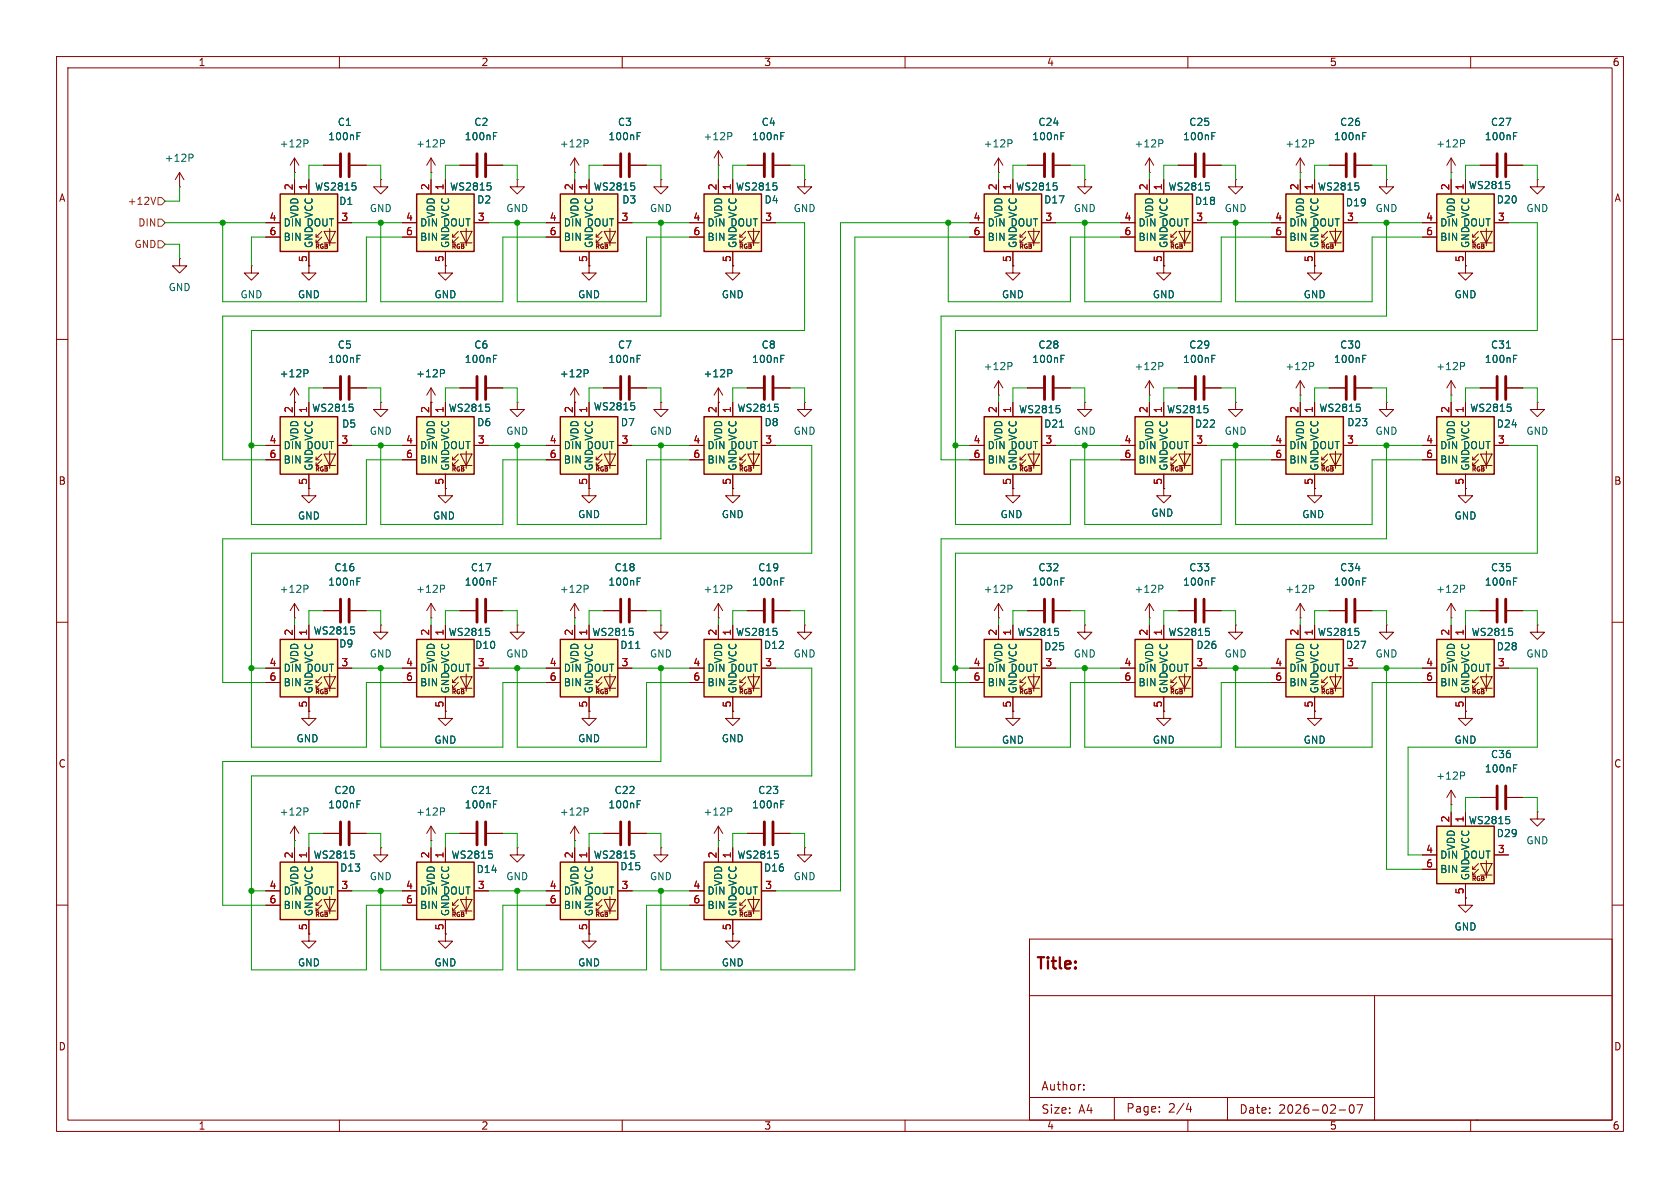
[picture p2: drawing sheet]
<svg xmlns="http://www.w3.org/2000/svg" width="297mm" height="210mm" viewBox="0 0 297 210" stroke-linecap="round" stroke-linejoin="round" font-family="sans-serif">
<defs><g id="words">
<text font-size="2.8" fill="#840000" x="183" y="171.9">Title:</text>
<g font-size="2.1" fill="#840000">
<text x="184" y="193">Author:</text>
<text x="184" y="197.1">Size:</text>
<text x="190.7" y="197.1">A4</text>
<text x="199" y="196.9">Page:</text>
<text x="206.5" y="196.9">2/4</text>
<text x="219" y="197.1">Date:</text>
<text x="226" y="197.1">2026-02-07</text>
</g>
<g font-size="1.8" fill="#840000">
<text x="35" y="11.9">1</text>
<text x="85" y="11.9">2</text>
<text x="135" y="11.9">3</text>
<text x="185" y="11.9">4</text>
<text x="235" y="11.9">5</text>
<text x="285" y="11.9">6</text>
<text x="10.3" y="35.9">A</text>
<text x="285.3" y="35.9">A</text>
<text x="10.3" y="85.9">B</text>
<text x="285.3" y="85.9">B</text>
<text x="10.3" y="135.9">C</text>
<text x="285.3" y="135.9">C</text>
<text x="10.3" y="185.9">D</text>
<text x="285.3" y="185.9">D</text>
<text x="35" y="199.9">1</text>
<text x="85" y="199.9">2</text>
<text x="135" y="199.9">3</text>
<text x="185" y="199.9">4</text>
<text x="235" y="199.9">5</text>
<text x="285" y="199.9">6</text>
</g>
<g font-size="1.8" fill="#006464">
<text x="59.6" y="22.5">C1</text>
<text x="83.7" y="22.5">C2</text>
<text x="109.1" y="22.5">C3</text>
<text x="134.5" y="22.5">C4</text>
<text x="183.5" y="22.5">C24</text>
<text x="210.1" y="22.5">C25</text>
<text x="236.8" y="22.5">C26</text>
<text x="263.5" y="22.5">C27</text>
<text x="29" y="28.8">+12P</text>
<text x="49.3" y="26.3">+12P</text>
<text x="57.9" y="25">100nF</text>
<text x="73.5" y="26.3">+12P</text>
<text x="82.1" y="25">100nF</text>
<text x="98.9" y="26.3">+12P</text>
<text x="107.5" y="25">100nF</text>
<text x="124.3" y="25">+12P</text>
<text x="132.9" y="25">100nF</text>
<text x="173.8" y="26.3">+12P</text>
<text x="182.4" y="25">100nF</text>
<text x="200.5" y="26.3">+12P</text>
<text x="209.1" y="25">100nF</text>
<text x="227.1" y="26.3">+12P</text>
<text x="235.7" y="25">100nF</text>
<text x="253.8" y="26.3">+12P</text>
<text x="262.4" y="25">100nF</text>
<text x="55.6" y="33.9">WS2815</text>
<text x="79.5" y="33.9">WS2815</text>
<text x="104.9" y="33.9">WS2815</text>
<text x="130" y="33.9">WS2815</text>
<text x="179.5" y="33.9">WS2815</text>
<text x="206.5" y="33.9">WS2815</text>
<text x="232.9" y="33.9">WS2815</text>
<text x="259.5" y="33.6">WS2815</text>
<text x="50" y="40.2">DIN DOUT</text>
<text x="52.9" y="38.6" transform="rotate(-90 52.9 38.6)">VDD</text>
<text x="55.5" y="38.6" transform="rotate(-90 55.5 38.6)">VCC</text>
<text x="59.9" y="36.4">D1</text>
<text x="65.3" y="37.7">GND</text>
<text x="74.2" y="40.2">DIN DOUT</text>
<text x="77.1" y="38.6" transform="rotate(-90 77.1 38.6)">VDD</text>
<text x="79.6" y="38.6" transform="rotate(-90 79.6 38.6)">VCC</text>
<text x="84.3" y="36.2">D2</text>
<text x="89.4" y="37.7">GND</text>
<text x="99.6" y="40.2">DIN DOUT</text>
<text x="102.5" y="38.6" transform="rotate(-90 102.5 38.6)">VDD</text>
<text x="105" y="38.6" transform="rotate(-90 105 38.6)">VCC</text>
<text x="109.9" y="36.2">D3</text>
<text x="114.8" y="37.7">GND</text>
<text x="125" y="40.2">DIN DOUT</text>
<text x="127.9" y="38.6" transform="rotate(-90 127.9 38.6)">VDD</text>
<text x="130.4" y="38.6" transform="rotate(-90 130.4 38.6)">VCC</text>
<text x="135.1" y="36.2">D4</text>
<text x="140.2" y="37.7">GND</text>
<text x="174.5" y="40.2">DIN DOUT</text>
<text x="177.4" y="38.6" transform="rotate(-90 177.4 38.6)">VDD</text>
<text x="179.9" y="38.6" transform="rotate(-90 179.9 38.6)">VCC</text>
<text x="184.5" y="36.2">D17</text>
<text x="189.7" y="37.7">GND</text>
<text x="201.2" y="40.2">DIN DOUT</text>
<text x="204.1" y="38.6" transform="rotate(-90 204.1 38.6)">VDD</text>
<text x="206.6" y="38.6" transform="rotate(-90 206.6 38.6)">VCC</text>
<text x="211.2" y="36.4">D18</text>
<text x="216.4" y="37.7">GND</text>
<text x="227.8" y="40.2">DIN DOUT</text>
<text x="230.7" y="38.6" transform="rotate(-90 230.7 38.6)">VDD</text>
<text x="233.3" y="38.6" transform="rotate(-90 233.3 38.6)">VCC</text>
<text x="237.8" y="36.7">D19</text>
<text x="243.1" y="37.7">GND</text>
<text x="254.5" y="40.2">DIN DOUT</text>
<text x="257.4" y="38.6" transform="rotate(-90 257.4 38.6)">VDD</text>
<text x="259.9" y="38.6" transform="rotate(-90 259.9 38.6)">VCC</text>
<text x="264.5" y="36.2">D20</text>
<text x="269.7" y="37.7">GND</text>
<text x="50" y="42.8">BIN</text>
<text x="55.5" y="43.9" transform="rotate(-90 55.5 43.9)">GND</text>
<text x="74.2" y="42.8">BIN</text>
<text x="79.6" y="43.9" transform="rotate(-90 79.6 43.9)">GND</text>
<text x="99.6" y="42.8">BIN</text>
<text x="105" y="43.9" transform="rotate(-90 105 43.9)">GND</text>
<text x="125" y="42.8">BIN</text>
<text x="130.4" y="43.9" transform="rotate(-90 130.4 43.9)">GND</text>
<text x="174.5" y="42.8">BIN</text>
<text x="179.9" y="43.9" transform="rotate(-90 179.9 43.9)">GND</text>
<text x="201.2" y="42.8">BIN</text>
<text x="206.6" y="43.9" transform="rotate(-90 206.6 43.9)">GND</text>
<text x="227.8" y="42.8">BIN</text>
<text x="233.3" y="43.9" transform="rotate(-90 233.3 43.9)">GND</text>
<text x="254.5" y="42.8">BIN</text>
<text x="259.9" y="43.9" transform="rotate(-90 259.9 43.9)">GND</text>
<text x="29.7" y="51.7">GND</text>
<text x="42.4" y="52.9">GND</text>
<text x="52.6" y="52.9">GND</text>
<text x="76.7" y="52.9">GND</text>
<text x="102.1" y="52.9">GND</text>
<text x="127.5" y="52.9">GND</text>
<text x="177" y="52.9">GND</text>
<text x="203.7" y="52.9">GND</text>
<text x="230.4" y="52.9">GND</text>
<text x="257" y="52.9">GND</text>
<text x="57.9" y="64.4">100nF</text>
<text x="59.6" y="61.8">C5</text>
<text x="82.1" y="64.4">100nF</text>
<text x="83.7" y="61.8">C6</text>
<text x="107.5" y="64.4">100nF</text>
<text x="109.1" y="61.8">C7</text>
<text x="132.9" y="64.4">100nF</text>
<text x="134.5" y="61.8">C8</text>
<text x="173.8" y="65.6">+12P</text>
<text x="182.4" y="64.4">100nF</text>
<text x="183.5" y="61.8">C28</text>
<text x="200.5" y="65.6">+12P</text>
<text x="209.1" y="64.4">100nF</text>
<text x="210.1" y="61.8">C29</text>
<text x="227.1" y="65.6">+12P</text>
<text x="235.7" y="64.4">100nF</text>
<text x="236.8" y="61.8">C30</text>
<text x="253.8" y="65.6">+12P</text>
<text x="262.4" y="64.4">100nF</text>
<text x="263.5" y="61.8">C31</text>
<text x="49.3" y="66.9">+12P</text>
<text x="73.5" y="66.9">+12P</text>
<text x="98.9" y="66.9">+12P</text>
<text x="124.3" y="66.9">+12P</text>
<text x="52.9" y="78" transform="rotate(-90 52.9 78)">VDD</text>
<text x="55.1" y="73">WS2815</text>
<text x="55.5" y="78" transform="rotate(-90 55.5 78)">VCC</text>
<text x="60.4" y="75.8">D5</text>
<text x="65.3" y="77.1">GND</text>
<text x="77.1" y="78" transform="rotate(-90 77.1 78)">VDD</text>
<text x="79.2" y="73">WS2815</text>
<text x="79.6" y="78" transform="rotate(-90 79.6 78)">VCC</text>
<text x="84.3" y="75.5">D6</text>
<text x="89.4" y="77.1">GND</text>
<text x="102.5" y="78" transform="rotate(-90 102.5 78)">VDD</text>
<text x="104.9" y="72.7">WS2815</text>
<text x="105" y="78" transform="rotate(-90 105 78)">VCC</text>
<text x="109.7" y="75.5">D7</text>
<text x="114.8" y="77.1">GND</text>
<text x="127.9" y="78" transform="rotate(-90 127.9 78)">VDD</text>
<text x="130.3" y="73">WS2815</text>
<text x="130.4" y="78" transform="rotate(-90 130.4 78)">VCC</text>
<text x="135.1" y="75.5">D8</text>
<text x="140.2" y="77.1">GND</text>
<text x="177.4" y="78" transform="rotate(-90 177.4 78)">VDD</text>
<text x="179.9" y="78" transform="rotate(-90 179.9 78)">VCC</text>
<text x="180" y="73.3">WS2815</text>
<text x="184.5" y="75.8">D21</text>
<text x="189.7" y="77.1">GND</text>
<text x="204.1" y="78" transform="rotate(-90 204.1 78)">VDD</text>
<text x="206.2" y="73.3">WS2815</text>
<text x="206.6" y="78" transform="rotate(-90 206.6 78)">VCC</text>
<text x="211.2" y="75.8">D22</text>
<text x="216.4" y="77.1">GND</text>
<text x="230.7" y="78" transform="rotate(-90 230.7 78)">VDD</text>
<text x="233.1" y="73">WS2815</text>
<text x="233.3" y="78" transform="rotate(-90 233.3 78)">VCC</text>
<text x="238.1" y="75.5">D23</text>
<text x="243.1" y="77.1">GND</text>
<text x="257.4" y="78" transform="rotate(-90 257.4 78)">VDD</text>
<text x="259.8" y="73">WS2815</text>
<text x="259.9" y="78" transform="rotate(-90 259.9 78)">VCC</text>
<text x="264.5" y="75.8">D24</text>
<text x="269.7" y="77.1">GND</text>
<text x="50" y="79.6">DIN DOUT</text>
<text x="50" y="82.1">BIN</text>
<text x="55.5" y="83.3" transform="rotate(-90 55.5 83.3)">GND</text>
<text x="74.2" y="79.6">DIN DOUT</text>
<text x="74.2" y="82.1">BIN</text>
<text x="79.6" y="83.3" transform="rotate(-90 79.6 83.3)">GND</text>
<text x="99.6" y="79.6">DIN DOUT</text>
<text x="99.6" y="82.1">BIN</text>
<text x="105" y="83.3" transform="rotate(-90 105 83.3)">GND</text>
<text x="125" y="79.6">DIN DOUT</text>
<text x="125" y="82.1">BIN</text>
<text x="130.4" y="83.3" transform="rotate(-90 130.4 83.3)">GND</text>
<text x="174.5" y="79.6">DIN DOUT</text>
<text x="174.5" y="82.1">BIN</text>
<text x="179.9" y="83.3" transform="rotate(-90 179.9 83.3)">GND</text>
<text x="201.2" y="79.6">DIN DOUT</text>
<text x="201.2" y="82.1">BIN</text>
<text x="206.6" y="83.3" transform="rotate(-90 206.6 83.3)">GND</text>
<text x="227.8" y="79.6">DIN DOUT</text>
<text x="227.8" y="82.1">BIN</text>
<text x="233.3" y="83.3" transform="rotate(-90 233.3 83.3)">GND</text>
<text x="254.5" y="79.6">DIN DOUT</text>
<text x="254.5" y="82.1">BIN</text>
<text x="259.9" y="83.3" transform="rotate(-90 259.9 83.3)">GND</text>
<text x="52.6" y="92">GND</text>
<text x="76.4" y="92">GND</text>
<text x="102.1" y="91.8">GND</text>
<text x="127.5" y="91.8">GND</text>
<text x="176.8" y="91.8">GND</text>
<text x="203.4" y="91.5">GND</text>
<text x="230.1" y="91.8">GND</text>
<text x="257" y="92">GND</text>
<text x="59" y="101.2">C16</text>
<text x="83.1" y="101.2">C17</text>
<text x="108.5" y="101.2">C18</text>
<text x="133.9" y="101.2">C19</text>
<text x="183.5" y="101.2">C32</text>
<text x="210.1" y="101.2">C33</text>
<text x="236.8" y="101.2">C34</text>
<text x="263.5" y="101.2">C35</text>
<text x="49.3" y="105">+12P</text>
<text x="57.9" y="103.7">100nF</text>
<text x="73.5" y="105">+12P</text>
<text x="82.1" y="103.7">100nF</text>
<text x="98.9" y="105">+12P</text>
<text x="107.5" y="103.7">100nF</text>
<text x="124.3" y="105">+12P</text>
<text x="132.9" y="103.7">100nF</text>
<text x="173.8" y="105">+12P</text>
<text x="182.4" y="103.7">100nF</text>
<text x="200.5" y="105">+12P</text>
<text x="209.1" y="103.7">100nF</text>
<text x="227.1" y="105">+12P</text>
<text x="235.7" y="103.7">100nF</text>
<text x="253.8" y="105">+12P</text>
<text x="262.4" y="103.7">100nF</text>
<text x="55.3" y="112.4">WS2815</text>
<text x="79.2" y="112.6">WS2815</text>
<text x="104.6" y="112.6">WS2815</text>
<text x="130" y="112.6">WS2815</text>
<text x="179.8" y="112.6">WS2815</text>
<text x="206.5" y="112.6">WS2815</text>
<text x="232.9" y="112.6">WS2815</text>
<text x="260.1" y="112.6">WS2815</text>
<text x="50" y="119">DIN DOUT</text>
<text x="52.9" y="117.4" transform="rotate(-90 52.9 117.4)">VDD</text>
<text x="55.5" y="117.4" transform="rotate(-90 55.5 117.4)">VCC</text>
<text x="59.9" y="114.7">D9</text>
<text x="65.3" y="116.4">GND</text>
<text x="74.2" y="119">DIN DOUT</text>
<text x="77.1" y="117.4" transform="rotate(-90 77.1 117.4)">VDD</text>
<text x="79.6" y="117.4" transform="rotate(-90 79.6 117.4)">VCC</text>
<text x="83.9" y="114.9">D10</text>
<text x="89.4" y="116.4">GND</text>
<text x="99.6" y="119">DIN DOUT</text>
<text x="102.5" y="117.4" transform="rotate(-90 102.5 117.4)">VDD</text>
<text x="105" y="117.4" transform="rotate(-90 105 117.4)">VCC</text>
<text x="109.6" y="114.9">D11</text>
<text x="114.8" y="116.4">GND</text>
<text x="125" y="119">DIN DOUT</text>
<text x="127.9" y="117.4" transform="rotate(-90 127.9 117.4)">VDD</text>
<text x="130.4" y="117.4" transform="rotate(-90 130.4 117.4)">VCC</text>
<text x="135" y="114.9">D12</text>
<text x="140.2" y="116.4">GND</text>
<text x="174.5" y="119">DIN DOUT</text>
<text x="177.4" y="117.4" transform="rotate(-90 177.4 117.4)">VDD</text>
<text x="179.9" y="117.4" transform="rotate(-90 179.9 117.4)">VCC</text>
<text x="184.5" y="115.2">D25</text>
<text x="189.7" y="116.4">GND</text>
<text x="201.2" y="119">DIN DOUT</text>
<text x="204.1" y="117.4" transform="rotate(-90 204.1 117.4)">VDD</text>
<text x="206.6" y="117.4" transform="rotate(-90 206.6 117.4)">VCC</text>
<text x="211.4" y="114.9">D26</text>
<text x="216.4" y="116.4">GND</text>
<text x="227.8" y="119">DIN DOUT</text>
<text x="230.7" y="117.4" transform="rotate(-90 230.7 117.4)">VDD</text>
<text x="233.3" y="117.4" transform="rotate(-90 233.3 117.4)">VCC</text>
<text x="237.8" y="114.9">D27</text>
<text x="243.1" y="116.4">GND</text>
<text x="254.5" y="119">DIN DOUT</text>
<text x="257.4" y="117.4" transform="rotate(-90 257.4 117.4)">VDD</text>
<text x="259.9" y="117.4" transform="rotate(-90 259.9 117.4)">VCC</text>
<text x="264.5" y="115.2">D28</text>
<text x="269.7" y="116.4">GND</text>
<text x="50" y="121.5">BIN</text>
<text x="55.5" y="122.7" transform="rotate(-90 55.5 122.7)">GND</text>
<text x="74.2" y="121.5">BIN</text>
<text x="79.6" y="122.7" transform="rotate(-90 79.6 122.7)">GND</text>
<text x="99.6" y="121.5">BIN</text>
<text x="105" y="122.7" transform="rotate(-90 105 122.7)">GND</text>
<text x="125" y="121.5">BIN</text>
<text x="130.4" y="122.7" transform="rotate(-90 130.4 122.7)">GND</text>
<text x="174.5" y="121.5">BIN</text>
<text x="179.9" y="122.7" transform="rotate(-90 179.9 122.7)">GND</text>
<text x="201.2" y="121.5">BIN</text>
<text x="206.6" y="122.7" transform="rotate(-90 206.6 122.7)">GND</text>
<text x="227.8" y="121.5">BIN</text>
<text x="233.3" y="122.7" transform="rotate(-90 233.3 122.7)">GND</text>
<text x="254.5" y="121.5">BIN</text>
<text x="259.9" y="122.7" transform="rotate(-90 259.9 122.7)">GND</text>
<text x="52.3" y="131.4">GND</text>
<text x="76.7" y="131.7">GND</text>
<text x="102.1" y="131.4">GND</text>
<text x="127.5" y="131.4">GND</text>
<text x="177" y="131.7">GND</text>
<text x="203.7" y="131.7">GND</text>
<text x="230.4" y="131.7">GND</text>
<text x="257" y="131.7">GND</text>
<text x="262.4" y="136.8">100nF</text>
<text x="263.5" y="134.2">C36</text>
<text x="57.9" y="143.1">100nF</text>
<text x="59" y="140.6">C20</text>
<text x="82.1" y="143.1">100nF</text>
<text x="83.1" y="140.6">C21</text>
<text x="107.5" y="143.1">100nF</text>
<text x="108.5" y="140.6">C22</text>
<text x="132.9" y="143.1">100nF</text>
<text x="133.9" y="140.6">C23</text>
<text x="253.8" y="138">+12P</text>
<text x="49.3" y="144.4">+12P</text>
<text x="73.5" y="144.4">+12P</text>
<text x="98.9" y="144.4">+12P</text>
<text x="124.3" y="144.4">+12P</text>
<text x="259.5" y="145.9">WS2815</text>
<text x="264.5" y="148.2">D29</text>
<text x="269.7" y="149.5">GND</text>
<text x="55.3" y="152">WS2815</text>
<text x="60" y="154.3">D13</text>
<text x="65.3" y="155.8">GND</text>
<text x="79.7" y="152">WS2815</text>
<text x="84.2" y="154.5">D14</text>
<text x="89.4" y="155.8">GND</text>
<text x="104.9" y="152">WS2815</text>
<text x="109.6" y="154">D15</text>
<text x="114.8" y="155.8">GND</text>
<text x="130.3" y="152">WS2815</text>
<text x="135" y="154.3">D16</text>
<text x="140.2" y="155.8">GND</text>
<text x="254.5" y="152">DIN DOUT</text>
<text x="254.5" y="154.5">BIN</text>
<text x="257.4" y="150.4" transform="rotate(-90 257.4 150.4)">VDD</text>
<text x="259.9" y="155.7" transform="rotate(-90 259.9 155.7)">GND</text>
<text x="259.9" y="150.4" transform="rotate(-90 259.9 150.4)">VCC</text>
<text x="50" y="158.3">DIN DOUT</text>
<text x="50" y="160.9">BIN</text>
<text x="52.9" y="156.7" transform="rotate(-90 52.9 156.7)">VDD</text>
<text x="55.5" y="156.7" transform="rotate(-90 55.5 156.7)">VCC</text>
<text x="74.2" y="158.3">DIN DOUT</text>
<text x="74.2" y="160.9">BIN</text>
<text x="77.1" y="156.7" transform="rotate(-90 77.1 156.7)">VDD</text>
<text x="79.6" y="156.7" transform="rotate(-90 79.6 156.7)">VCC</text>
<text x="99.6" y="158.3">DIN DOUT</text>
<text x="99.6" y="160.9">BIN</text>
<text x="102.5" y="156.7" transform="rotate(-90 102.5 156.7)">VDD</text>
<text x="105" y="156.7" transform="rotate(-90 105 156.7)">VCC</text>
<text x="125" y="158.3">DIN DOUT</text>
<text x="125" y="160.9">BIN</text>
<text x="127.9" y="156.7" transform="rotate(-90 127.9 156.7)">VDD</text>
<text x="130.4" y="156.7" transform="rotate(-90 130.4 156.7)">VCC</text>
<text x="55.5" y="162.1" transform="rotate(-90 55.5 162.1)">GND</text>
<text x="79.6" y="162.1" transform="rotate(-90 79.6 162.1)">GND</text>
<text x="105" y="162.1" transform="rotate(-90 105 162.1)">GND</text>
<text x="130.4" y="162.1" transform="rotate(-90 130.4 162.1)">GND</text>
<text x="257" y="164.7">GND</text>
<text x="52.6" y="171">GND</text>
<text x="76.7" y="171">GND</text>
<text x="102.1" y="171">GND</text>
<text x="127.5" y="171">GND</text>
</g>
<g font-size="1.8" fill="#a90000">
<text x="51.8" y="33.7" transform="rotate(-90 51.8 33.7)">2</text>
<text x="54.4" y="33.7" transform="rotate(-90 54.4 33.7)">1</text>
<text x="75.9" y="33.7" transform="rotate(-90 75.9 33.7)">2</text>
<text x="78.5" y="33.7" transform="rotate(-90 78.5 33.7)">1</text>
<text x="101.3" y="33.7" transform="rotate(-90 101.3 33.7)">2</text>
<text x="103.9" y="33.7" transform="rotate(-90 103.9 33.7)">1</text>
<text x="126.7" y="33.7" transform="rotate(-90 126.7 33.7)">2</text>
<text x="129.3" y="33.7" transform="rotate(-90 129.3 33.7)">1</text>
<text x="176.3" y="33.7" transform="rotate(-90 176.3 33.7)">2</text>
<text x="178.8" y="33.7" transform="rotate(-90 178.8 33.7)">1</text>
<text x="202.9" y="33.7" transform="rotate(-90 202.9 33.7)">2</text>
<text x="205.5" y="33.7" transform="rotate(-90 205.5 33.7)">1</text>
<text x="229.6" y="33.7" transform="rotate(-90 229.6 33.7)">2</text>
<text x="232.2" y="33.7" transform="rotate(-90 232.2 33.7)">1</text>
<text x="256.3" y="33.7" transform="rotate(-90 256.3 33.7)">2</text>
<text x="258.8" y="33.7" transform="rotate(-90 258.8 33.7)">1</text>
<text x="47.6" y="39.1">4</text>
<text x="47.6" y="41.7">6</text>
<text x="60.3" y="39.1">3</text>
<text x="71.7" y="39.1">4</text>
<text x="71.7" y="41.7">6</text>
<text x="84.4" y="39.1">3</text>
<text x="97.1" y="39.1">4</text>
<text x="97.1" y="41.7">6</text>
<text x="109.8" y="39.1">3</text>
<text x="122.5" y="39.1">4</text>
<text x="122.5" y="41.7">6</text>
<text x="135.2" y="39.1">3</text>
<text x="172" y="39.1">4</text>
<text x="172" y="41.7">6</text>
<text x="184.7" y="39.1">3</text>
<text x="198.7" y="39.1">4</text>
<text x="198.7" y="41.7">6</text>
<text x="211.4" y="39.1">3</text>
<text x="225.4" y="39.1">4</text>
<text x="225.4" y="41.7">6</text>
<text x="238.1" y="39.1">3</text>
<text x="252" y="39.1">4</text>
<text x="252" y="41.7">6</text>
<text x="264.7" y="39.1">3</text>
<text x="54.4" y="46.4" transform="rotate(-90 54.4 46.4)">5</text>
<text x="78.5" y="46.4" transform="rotate(-90 78.5 46.4)">5</text>
<text x="103.9" y="46.4" transform="rotate(-90 103.9 46.4)">5</text>
<text x="129.3" y="46.4" transform="rotate(-90 129.3 46.4)">5</text>
<text x="178.8" y="46.4" transform="rotate(-90 178.8 46.4)">5</text>
<text x="205.5" y="46.4" transform="rotate(-90 205.5 46.4)">5</text>
<text x="232.2" y="46.4" transform="rotate(-90 232.2 46.4)">5</text>
<text x="258.8" y="46.4" transform="rotate(-90 258.8 46.4)">5</text>
<text x="51.8" y="73.1" transform="rotate(-90 51.8 73.1)">2</text>
<text x="54.4" y="73.1" transform="rotate(-90 54.4 73.1)">1</text>
<text x="75.9" y="73.1" transform="rotate(-90 75.9 73.1)">2</text>
<text x="78.5" y="73.1" transform="rotate(-90 78.5 73.1)">1</text>
<text x="101.3" y="73.1" transform="rotate(-90 101.3 73.1)">2</text>
<text x="103.9" y="73.1" transform="rotate(-90 103.9 73.1)">1</text>
<text x="126.7" y="73.1" transform="rotate(-90 126.7 73.1)">2</text>
<text x="129.3" y="73.1" transform="rotate(-90 129.3 73.1)">1</text>
<text x="176.3" y="73.1" transform="rotate(-90 176.3 73.1)">2</text>
<text x="178.8" y="73.1" transform="rotate(-90 178.8 73.1)">1</text>
<text x="202.9" y="73.1" transform="rotate(-90 202.9 73.1)">2</text>
<text x="205.5" y="73.1" transform="rotate(-90 205.5 73.1)">1</text>
<text x="229.6" y="73.1" transform="rotate(-90 229.6 73.1)">2</text>
<text x="232.2" y="73.1" transform="rotate(-90 232.2 73.1)">1</text>
<text x="256.3" y="73.1" transform="rotate(-90 256.3 73.1)">2</text>
<text x="258.8" y="73.1" transform="rotate(-90 258.8 73.1)">1</text>
<text x="47.6" y="78.5">4</text>
<text x="47.6" y="81">6</text>
<text x="60.3" y="78.5">3</text>
<text x="71.7" y="78.5">4</text>
<text x="71.7" y="81">6</text>
<text x="84.4" y="78.5">3</text>
<text x="97.1" y="78.5">4</text>
<text x="97.1" y="81">6</text>
<text x="109.8" y="78.5">3</text>
<text x="122.5" y="78.5">4</text>
<text x="122.5" y="81">6</text>
<text x="135.2" y="78.5">3</text>
<text x="172" y="78.5">4</text>
<text x="172" y="81">6</text>
<text x="184.7" y="78.5">3</text>
<text x="198.7" y="78.5">4</text>
<text x="198.7" y="81">6</text>
<text x="211.4" y="78.5">3</text>
<text x="225.4" y="78.5">4</text>
<text x="225.4" y="81">6</text>
<text x="238.1" y="78.5">3</text>
<text x="252" y="78.5">4</text>
<text x="252" y="81">6</text>
<text x="264.7" y="78.5">3</text>
<text x="54.4" y="85.8" transform="rotate(-90 54.4 85.8)">5</text>
<text x="78.5" y="85.8" transform="rotate(-90 78.5 85.8)">5</text>
<text x="103.9" y="85.8" transform="rotate(-90 103.9 85.8)">5</text>
<text x="129.3" y="85.8" transform="rotate(-90 129.3 85.8)">5</text>
<text x="178.8" y="85.8" transform="rotate(-90 178.8 85.8)">5</text>
<text x="205.5" y="85.8" transform="rotate(-90 205.5 85.8)">5</text>
<text x="232.2" y="85.8" transform="rotate(-90 232.2 85.8)">5</text>
<text x="258.8" y="85.8" transform="rotate(-90 258.8 85.8)">5</text>
<text x="51.8" y="112.5" transform="rotate(-90 51.8 112.5)">2</text>
<text x="54.4" y="112.5" transform="rotate(-90 54.4 112.5)">1</text>
<text x="75.9" y="112.5" transform="rotate(-90 75.9 112.5)">2</text>
<text x="78.5" y="112.5" transform="rotate(-90 78.5 112.5)">1</text>
<text x="101.3" y="112.5" transform="rotate(-90 101.3 112.5)">2</text>
<text x="103.9" y="112.5" transform="rotate(-90 103.9 112.5)">1</text>
<text x="126.7" y="112.5" transform="rotate(-90 126.7 112.5)">2</text>
<text x="129.3" y="112.5" transform="rotate(-90 129.3 112.5)">1</text>
<text x="176.3" y="112.5" transform="rotate(-90 176.3 112.5)">2</text>
<text x="178.8" y="112.5" transform="rotate(-90 178.8 112.5)">1</text>
<text x="202.9" y="112.5" transform="rotate(-90 202.9 112.5)">2</text>
<text x="205.5" y="112.5" transform="rotate(-90 205.5 112.5)">1</text>
<text x="229.6" y="112.5" transform="rotate(-90 229.6 112.5)">2</text>
<text x="232.2" y="112.5" transform="rotate(-90 232.2 112.5)">1</text>
<text x="256.3" y="112.5" transform="rotate(-90 256.3 112.5)">2</text>
<text x="258.8" y="112.5" transform="rotate(-90 258.8 112.5)">1</text>
<text x="47.6" y="117.9">4</text>
<text x="60.3" y="117.9">3</text>
<text x="71.7" y="117.9">4</text>
<text x="84.4" y="117.9">3</text>
<text x="97.1" y="117.9">4</text>
<text x="109.8" y="117.9">3</text>
<text x="122.5" y="117.9">4</text>
<text x="135.2" y="117.9">3</text>
<text x="172" y="117.9">4</text>
<text x="184.7" y="117.9">3</text>
<text x="198.7" y="117.9">4</text>
<text x="211.4" y="117.9">3</text>
<text x="225.4" y="117.9">4</text>
<text x="238.1" y="117.9">3</text>
<text x="252" y="117.9">4</text>
<text x="264.7" y="117.9">3</text>
<text x="47.6" y="120.4">6</text>
<text x="54.4" y="125.2" transform="rotate(-90 54.4 125.2)">5</text>
<text x="71.7" y="120.4">6</text>
<text x="78.5" y="125.2" transform="rotate(-90 78.5 125.2)">5</text>
<text x="97.1" y="120.4">6</text>
<text x="103.9" y="125.2" transform="rotate(-90 103.9 125.2)">5</text>
<text x="122.5" y="120.4">6</text>
<text x="129.3" y="125.2" transform="rotate(-90 129.3 125.2)">5</text>
<text x="172" y="120.4">6</text>
<text x="178.8" y="125.2" transform="rotate(-90 178.8 125.2)">5</text>
<text x="198.7" y="120.4">6</text>
<text x="205.5" y="125.2" transform="rotate(-90 205.5 125.2)">5</text>
<text x="225.4" y="120.4">6</text>
<text x="232.2" y="125.2" transform="rotate(-90 232.2 125.2)">5</text>
<text x="252" y="120.4">6</text>
<text x="258.8" y="125.2" transform="rotate(-90 258.8 125.2)">5</text>
<text x="256.3" y="145.5" transform="rotate(-90 256.3 145.5)">2</text>
<text x="258.8" y="145.5" transform="rotate(-90 258.8 145.5)">1</text>
<text x="51.8" y="151.8" transform="rotate(-90 51.8 151.8)">2</text>
<text x="54.4" y="151.8" transform="rotate(-90 54.4 151.8)">1</text>
<text x="75.9" y="151.8" transform="rotate(-90 75.9 151.8)">2</text>
<text x="78.5" y="151.8" transform="rotate(-90 78.5 151.8)">1</text>
<text x="101.3" y="151.8" transform="rotate(-90 101.3 151.8)">2</text>
<text x="103.9" y="151.8" transform="rotate(-90 103.9 151.8)">1</text>
<text x="126.7" y="151.8" transform="rotate(-90 126.7 151.8)">2</text>
<text x="129.3" y="151.8" transform="rotate(-90 129.3 151.8)">1</text>
<text x="252" y="150.9">4</text>
<text x="252" y="153.4">6</text>
<text x="264.7" y="150.9">3</text>
<text x="47.6" y="157.2">4</text>
<text x="47.6" y="159.8">6</text>
<text x="60.3" y="157.2">3</text>
<text x="71.7" y="157.2">4</text>
<text x="71.7" y="159.8">6</text>
<text x="84.4" y="157.2">3</text>
<text x="97.1" y="157.2">4</text>
<text x="97.1" y="159.8">6</text>
<text x="109.8" y="157.2">3</text>
<text x="122.5" y="157.2">4</text>
<text x="122.5" y="159.8">6</text>
<text x="135.2" y="157.2">3</text>
<text x="258.8" y="158.2" transform="rotate(-90 258.8 158.2)">5</text>
<text x="54.4" y="164.5" transform="rotate(-90 54.4 164.5)">5</text>
<text x="78.5" y="164.5" transform="rotate(-90 78.5 164.5)">5</text>
<text x="103.9" y="164.5" transform="rotate(-90 103.9 164.5)">5</text>
<text x="129.3" y="164.5" transform="rotate(-90 129.3 164.5)">5</text>
</g>
<g font-size="1.8" fill="#725600">
<text x="22.5" y="36.4">+12V</text>
<text x="24.3" y="40.2">DIN</text>
<text x="23.7" y="44">GND</text>
</g>
<g font-size="1.1" fill="#840000">
<text x="55.6" y="44.2">RGB</text>
<text x="79.7" y="44.2">RGB</text>
<text x="105.1" y="44.2">RGB</text>
<text x="130.5" y="44.2">RGB</text>
<text x="180.1" y="44.2">RGB</text>
<text x="206.7" y="44.2">RGB</text>
<text x="233.4" y="44.2">RGB</text>
<text x="260.1" y="44.2">RGB</text>
<text x="55.6" y="83.5">RGB</text>
<text x="79.7" y="83.5">RGB</text>
<text x="105.1" y="83.5">RGB</text>
<text x="130.5" y="83.5">RGB</text>
<text x="180.1" y="83.5">RGB</text>
<text x="206.7" y="83.5">RGB</text>
<text x="233.4" y="83.5">RGB</text>
<text x="260.1" y="83.5">RGB</text>
<text x="55.6" y="122.9">RGB</text>
<text x="79.7" y="122.9">RGB</text>
<text x="105.1" y="122.9">RGB</text>
<text x="130.5" y="122.9">RGB</text>
<text x="180.1" y="122.9">RGB</text>
<text x="206.7" y="122.9">RGB</text>
<text x="233.4" y="122.9">RGB</text>
<text x="260.1" y="122.9">RGB</text>
<text x="260.1" y="155.9">RGB</text>
<text x="55.6" y="162.3">RGB</text>
<text x="79.7" y="162.3">RGB</text>
<text x="105.1" y="162.3">RGB</text>
<text x="130.5" y="162.3">RGB</text>
</g>
</g></defs>
<g fill="none" stroke="#840000" stroke-width=".18">
<path d="M10 10h277v190h-277zM12 12h273v186h-273zM60 10v2M110 10v2M160 10v2M210 10v2M260 10v2M10 60h2M285 60h2M129.5 86.4v1.2h1.3l-1.3 1.3-1.2-1.3h1.2M129.5 86.4h.1M205.7 86.4v1.2h1.3l-1.3 1.3-1.2-1.3h1.2"/>
<path d="M205.7 86.4h.1M10 110h2M127 109.2h.1M127 106.7l-.8 1.3M127 106.7l.8 1.3M127 106.7v2.5M132.1 108h2.8M136.9 108h2.8M176.5 109.2h.1M176.5 106.7l-.7 1.3M176.5 106.7l.8 1.3M176.5 106.7v2.5"/>
<path d="M181.6 108h2.8M186.4 108h2.8M285 110h2M179.1 125.7v1.3h1.2l-1.2 1.3-1.3-1.3h1.3M179.1 125.7h.1M52.1 148.6h.1M52.1 146.1l-.8 1.2M52.1 146.1l.7 1.2M52.1 146.1v2.5M67.3 149.9v1.2h1.3l-1.3 1.3-1.3-1.3h1.3M67.3 149.9h.1M76.2 148.6h.1"/>
<path d="M76.2 146.1l-.8 1.2M76.2 146.1l.8 1.2M76.2 146.1v2.5M81.3 147.3h2.8M86.1 147.3h2.8M10 160h2M78.7 165.1v1.3h1.3l-1.3 1.2-1.2-1.2h1.2M78.7 165.1h.1M182 166h103v32h-103zM182 176h103M243 176v22M285 160h2"/>
<path d="M60 198v2M110 198v2M160 198v2M182 194h61M191.6 192.6v.1M191.6 191.8v.1M197 194v4M205 196.5v.1M205 195.7v.1M210 198v2M210.1 195l-.4 1.1h1M210.5 195.6v1"/>
<path d="M217 194v4M236.7 196.2h1.2M238.7 195.4l.2-.1a.81 .81 0 0 1 .6 .6 .81 .81 0 0 1-.3 .8l-.2 .1a.81 .81 0 0 1-.3-1.4zM239.9 195.3h1l-.7 1.5M260 198v2M261 198h.1"/>
</g>
<path d="M128.7 103.4h.4l.3 .3-.1 .4h-.6M138 102.8h.5M138 102.2h.6M178.2 103.4h.5l.2 .3-.1 .4h-.6M187.6 102.8h.4M187.6 102.2h.6M53.7 142.8h.5l.3 .3-.2 .3-.6 .1M77.9 142.8h.4l.3 .3-.1 .3-.6 .1M86 140.3h.7M87.2 142.2h.5M87.2 141.5h.6" fill="none" stroke="#006464" stroke-width=".18"/>
<path d="M135.1 105.9v4.1M136.7 105.9v4.1M184.7 105.9v4.1M186.2 105.9v4.1M84.3 145.3v4.1M85.9 145.3v4.1" fill="none" stroke="#840000" stroke-width=".51"/>
<path d="M73.7 152.4h10.1v10.2h-10.1z" fill="#ffffc2"/>
<path d="M73.7 152.4h10.1v10.2h-10.1z" fill="none" stroke="#840000" stroke-width=".25"/>
<g fill="none" stroke="#840000" stroke-width=".18">
<path d="M142.2 110.5v1.3h1.3l-1.3 1.2-1.2-1.2h1.2M142.2 110.5h.1M71.1 157.5h2.6M76.2 149.9v2.5M78.7 149.9v2.5M81 159l-1 1v-.5M81.4 159h2l-1 2zM82.4 158.5v3M83.8 157.5h2.6M71.1 160h2.6M78.7 162.6v2.5M80 160h.5"/>
<path d="M80 161h.5M81 160l-1 1v-.5M81.4 161h2"/>
</g>
<path d="M87 151v.6" fill="none" stroke="#006464" stroke-width=".18"/>
<path d="M174 113h10.1v10.2h-10.1z" fill="#ffffc2"/>
<path d="M174 113h10.1v10.2h-10.1z" fill="none" stroke="#840000" stroke-width=".25"/>
<g fill="none" stroke="#840000" stroke-width=".18">
<path d="M171.4 118.1h2.6M176.5 110.5v2.5M179.1 110.5v2.5M181.4 119.6l-1.1 1.1v-.6M181.7 119.6h2.1l-1 2.1zM182.8 119.1v3.1M184.1 118.1h2.6M191.8 110.5v1.3h1.2l-1.2 1.2-1.3-1.2h1.3M191.8 110.5h.1M203.2 109.2h.1M203.2 106.7l-.8 1.3M203.2 106.7l.8 1.3"/>
<path d="M203.2 106.7v2.5M208.3 108h2.8M213.1 108h2.8M171.4 120.7h2.6M179.1 123.2v2.5M180.3 120.7h.5M180.3 121.7h.5M181.4 120.7l-1.1 1v-.5M181.7 121.7h2.1M54.6 165.1v1.3h1.3l-1.3 1.2-1.3-1.2h1.3M54.6 165.1h.1"/>
</g>
<path d="M187.1 111.7v.5M204.9 103.4h.4l.3 .3-.1 .4h-.6M214.2 102.8h.5M214.2 102.2h.6" fill="none" stroke="#006464" stroke-width=".18"/>
<path d="M211.3 105.9v4.1M212.9 105.9v4.1" fill="none" stroke="#840000" stroke-width=".51"/>
<path d="M49.5 152.4h10.2v10.2h-10.2z" fill="#ffffc2"/>
<path d="M49.5 152.4h10.2v10.2h-10.2z" fill="none" stroke="#840000" stroke-width=".25"/>
<g fill="none" stroke="#840000" stroke-width=".18">
<path d="M179.1 86.4v1.2h1.2l-1.2 1.3-1.3-1.3h1.3M179.1 86.4h.1M205.7 125.7v1.3h1.3l-1.3 1.3-1.2-1.3h1.2M205.7 125.7h.1M47 157.5h2.5M52.1 149.9v2.5M54.6 149.9v2.5M56.9 159l-1 1v-.5M57.3 159h2l-1 2zM58.3 158.5v3M59.7 157.5h2.5M47 160h2.5"/>
<path d="M54.6 162.6v2.5M55.9 160h.5M55.9 161h.5M56.9 160l-1 1v-.5M57.3 161h2"/>
</g>
<path d="M62.6 151v.6" fill="none" stroke="#006464" stroke-width=".18"/>
<path d="M200.7 113h10.1v10.2h-10.1z" fill="#ffffc2"/>
<path d="M200.7 113h10.1v10.2h-10.1z" fill="none" stroke="#840000" stroke-width=".25"/>
<g fill="none" stroke="#840000" stroke-width=".18">
<path d="M198.1 118.1h2.6M203.2 110.5v2.5M205.7 110.5v2.5M208 119.6l-1 1.1v-.6M208.4 119.6h2l-1 2.1zM209.4 119.1v3.1M210.8 118.1h2.6M198.1 120.7h2.6M205.7 123.2v2.5M207 120.7h.5M207 121.7h.5M208 120.7l-1 1v-.5"/>
<path d="M208.4 121.7h2"/>
</g>
<path d="M213.8 111.7v.5" fill="none" stroke="#006464" stroke-width=".18"/>
<path d="M254 34.3h10.2v10.2h-10.2z" fill="#ffffc2"/>
<path d="M254 34.3h10.2v10.2h-10.2z" fill="none" stroke="#840000" stroke-width=".25"/>
<g fill="none" stroke="#840000" stroke-width=".18">
<path d="M132.1 29.2h2.8M136.9 29.2h2.8M251.5 39.4h2.5M256.5 31.8v2.5M259.1 31.8v2.5M264.2 39.4h2.5M271.8 31.8v1.2h1.2l-1.2 1.3-1.3-1.3h1.3M271.8 31.8h.1M251.5 41.9h2.5M259.1 47v1.3h1.2l-1.2 1.2-1.3-1.2h1.3M259.1 47h.1M259.1 44.5v2.5"/>
<path d="M260.3 41.9h.6M260.3 42.9h.6M261.4 40.9l-1.1 1v-.5M261.4 41.9l-1.1 1v-.5M261.7 40.9h2.1l-1 2zM261.7 42.9h2.1M262.8 40.4v3M67.3 71.1v1.3h1.3l-1.3 1.3-1.3-1.3h1.3M67.3 71.1h.1M91.4 149.9v1.2h1.3l-1.3 1.3-1.2-1.3h1.2M91.4 149.9h.1"/>
</g>
<path d="M138 24h.5M138 23.4h.6M266.8 32.7v.5" fill="none" stroke="#006464" stroke-width=".18"/>
<path d="M135.1 27.2v4M136.7 27.2v4" fill="none" stroke="#840000" stroke-width=".51"/>
<path d="M99.1 152.4h10.1v10.2h-10.1z" fill="#ffffc2"/>
<path d="M99.1 152.4h10.1v10.2h-10.1z" fill="none" stroke="#840000" stroke-width=".25"/>
<g fill="none" stroke="#840000" stroke-width=".18">
<path d="M142.2 31.8v1.2h1.3l-1.3 1.3-1.2-1.3h1.2M142.2 31.8h.1M96.5 157.5h2.6M101.6 149.9v2.5M104.1 149.9v2.5M106.4 159l-1 1v-.5M106.8 159h2l-1 2zM107.8 158.5v3M109.2 157.5h2.6M96.5 160h2.6M104.1 165.1v1.3h1.3l-1.3 1.2-1.2-1.2h1.2M104.1 165.1h.1"/>
<path d="M104.1 162.6v2.5M105.4 160h.5M105.4 161h.5M106.4 160l-1 1v-.5M106.8 161h2"/>
</g>
<path d="M112.2 151v.6" fill="none" stroke="#006464" stroke-width=".18"/>
<path d="M124.5 34.3h10.1v10.2h-10.1z" fill="#ffffc2"/>
<path d="M124.5 34.3h10.1v10.2h-10.1z" fill="none" stroke="#840000" stroke-width=".25"/>
<g fill="none" stroke="#840000" stroke-width=".18">
<path d="M91.4 31.8v1.2h1.3l-1.3 1.3-1.2-1.3h1.2M91.4 31.8h.1M101.6 30.5h.1M101.6 27.9l-.8 1.3M101.6 27.9l.8 1.3M101.6 27.9v2.6M106.7 29.2h2.8M111.5 29.2h2.8M121.9 39.4h2.6M127 31.8v2.5M129.5 31.8v2.5M134.6 39.4h2.6"/>
<path d="M121.9 41.9h2.6M129.5 47v1.3h1.3l-1.3 1.2-1.2-1.2h1.2M129.5 47h.1M129.5 44.5v2.5M130.8 41.9h.5M130.8 42.9h.5M131.8 40.9l-1 1v-.5M131.8 41.9l-1 1v-.5M132.2 40.9h2l-1 2zM132.2 42.9h2M133.2 40.4v3M54.6 125.7v1.3h1.3l-1.3 1.3-1.3-1.3h1.3"/>
<path d="M54.6 125.7h.1"/>
</g>
<path d="M103.3 24.7h.4l.3 .3-.1 .3-.6 .1M112.6 24h.5M112.6 23.4h.6M137.3 32.9v.6" fill="none" stroke="#006464" stroke-width=".18"/>
<path d="M109.7 27.2v4M111.3 27.2v4" fill="none" stroke="#840000" stroke-width=".51"/>
<path d="M73.7 113h10.1v10.2h-10.1z" fill="#ffffc2"/>
<path d="M73.7 113h10.1v10.2h-10.1z" fill="none" stroke="#840000" stroke-width=".25"/>
<g fill="none" stroke="#840000" stroke-width=".18">
<path d="M234.9 68.6h2.8M239.8 68.6h2.8M71.1 118.1h2.6M76.2 110.5v2.5M78.7 110.5v2.5M81 119.6l-1 1.1v-.6M81.4 119.6h2l-1 2.1zM82.4 119.1v3.1M83.8 118.1h2.6M71.1 120.7h2.6M78.7 123.2v2.5M80 120.7h.5"/>
<path d="M80 121.7h.5M81 120.7l-1 1v-.5M81.4 121.7h2"/>
</g>
<path d="M240.9 63.4h.4M240.9 62.8h.6M86.5 111.7v.5" fill="none" stroke="#006464" stroke-width=".18"/>
<path d="M238 66.5v4.1M239.5 66.5v4.1" fill="none" stroke="#840000" stroke-width=".51"/>
<path d="M49.5 113h10.2v10.2h-10.2z" fill="#ffffc2"/>
<path d="M49.5 113h10.2v10.2h-10.2z" fill="none" stroke="#840000" stroke-width=".25"/>
<g fill="none" stroke="#840000" stroke-width=".18">
<path d="M47 118.1h2.5M52.1 110.5v2.5M54.6 110.5v2.5M56.9 119.6l-1 1.1v-.6M57.3 119.6h2l-1 2.1zM58.3 119.1v3.1M59.7 118.1h2.5M47 120.7h2.5M54.6 123.2v2.5M55.9 120.7h.5M55.9 121.7h.5M56.9 120.7l-1 1v-.5"/>
<path d="M57.3 121.7h2M78.7 125.7v1.3h1.3l-1.3 1.3-1.2-1.3h1.2M78.7 125.7h.1"/>
</g>
<path d="M62.6 111.4v.6" fill="none" stroke="#006464" stroke-width=".18"/>
<path d="M49.5 73.7h10.2v10.1h-10.2z" fill="#ffffc2"/>
<path d="M49.5 73.7h10.2v10.1h-10.2z" fill="none" stroke="#840000" stroke-width=".25"/>
<g fill="none" stroke="#840000" stroke-width=".18">
<path d="M47 78.7h2.5M52.1 71.1v2.6M54.6 71.1v2.6M58.3 79.8v3M59.7 78.7h2.5M47 81.3h2.5M54.6 83.8v2.6M55.9 81.3h.5M55.9 82.3h.5M56.9 80.3l-1 1v-.5M56.9 81.3l-1 1v-.5M57.3 80.3h2l-1 2z"/>
<path d="M57.3 82.3h2"/>
</g>
<path d="M62.4 72.1v.5" fill="none" stroke="#006464" stroke-width=".18"/>
<path d="M73.7 73.7h10.1v10.1h-10.1z" fill="#ffffc2"/>
<path d="M73.7 73.7h10.1v10.1h-10.1z" fill="none" stroke="#840000" stroke-width=".25"/>
<g fill="none" stroke="#840000" stroke-width=".18">
<path d="M71.1 78.7h2.6M76.2 71.1v2.6M78.7 71.1v2.6M82.4 79.8v3M83.8 78.7h2.6M132.1 68.6h2.8M136.9 68.6h2.8M142.2 71.1v1.3h1.3l-1.3 1.3-1.2-1.3h1.2M142.2 71.1h.1M71.1 81.3h2.6M78.7 83.8v2.6M80 81.3h.5"/>
<path d="M80 82.3h.5M81 80.3l-1 1v-.5M81 81.3l-1 1v-.5M81.4 80.3h2l-1 2zM81.4 82.3h2"/>
</g>
<path d="M86.5 72.1v.5M138 63.4h.5M138 62.8h.6" fill="none" stroke="#006464" stroke-width=".18"/>
<path d="M135.1 66.5v4.1M136.7 66.5v4.1" fill="none" stroke="#840000" stroke-width=".51"/>
<path d="M124.5 73.7h10.1v10.1h-10.1z" fill="#ffffc2"/>
<path d="M124.5 73.7h10.1v10.1h-10.1z" fill="none" stroke="#840000" stroke-width=".25"/>
<g fill="none" stroke="#840000" stroke-width=".18">
<path d="M91.4 71.1v1.3h1.3l-1.3 1.3-1.2-1.3h1.2M91.4 71.1h.1M116.8 71.1v1.3h1.3l-1.3 1.3-1.2-1.3h1.2M116.8 71.1h.1M121.9 78.7h2.6M127 71.1h.1M127 68.6v5.1M127 68.6l-.8 1.3M127 68.6l.8 1.3M129.5 71.1v2.6M133.2 79.8v3M134.6 78.7h2.6"/>
<path d="M121.9 81.3h2.6M129.5 83.8v2.6M130.8 81.3h.5M130.8 82.3h.5M131.8 80.3l-1 1v-.5M131.8 81.3l-1 1v-.5M132.2 80.3h2l-1 2zM132.2 82.3h2"/>
</g>
<path d="M128.7 65.3h.4l.3 .3-.1 .4h-.6M137.6 72.1v.5" fill="none" stroke="#006464" stroke-width=".18"/>
<path d="M99.1 73.7h10.1v10.1h-10.1z" fill="#ffffc2"/>
<path d="M99.1 73.7h10.1v10.1h-10.1z" fill="none" stroke="#840000" stroke-width=".25"/>
<g fill="none" stroke="#840000" stroke-width=".18">
<path d="M96.5 78.7h2.6M101.6 71.1v2.6M104.1 71.1v2.6M107.8 79.8v3M109.2 78.7h2.6M96.5 81.3h2.6M104.1 83.8v2.6M105.4 81.3h.5M105.4 82.3h.5M106.4 80.3l-1 1v-.5M106.4 81.3l-1 1v-.5M106.8 80.3h2l-1 2z"/>
<path d="M106.8 82.3h2M116.8 110.5v1.3h1.3l-1.3 1.2-1.2-1.2h1.2M116.8 110.5h.1"/>
</g>
<path d="M112.2 71.8v.5" fill="none" stroke="#006464" stroke-width=".18"/>
<path d="M227.3 113h10.2v10.2h-10.2z" fill="#ffffc2"/>
<path d="M227.3 113h10.2v10.2h-10.2z" fill="none" stroke="#840000" stroke-width=".25"/>
<g fill="none" stroke="#840000" stroke-width=".18">
<path d="M181.6 29.2h2.8M186.4 29.2h2.8M224.8 118.1h2.5M229.9 110.5v2.5M232.4 110.5v2.5M234.7 119.6l-1 1.1v-.6M235.1 119.6h2l-1 2.1zM236.1 119.1v3.1M237.5 118.1h2.5M271.8 110.5v1.3h1.2l-1.2 1.2-1.3-1.2h1.3M271.8 110.5h.1M224.8 120.7h2.5"/>
<path d="M232.4 123.2v2.5M233.7 120.7h.5M233.7 121.7h.5M234.7 120.7l-1 1v-.5M235.1 121.7h2M259.1 125.7v1.3h1.2l-1.2 1.3-1.3-1.3h1.3M259.1 125.7h.1M259.1 158.8v1.2h1.2l-1.2 1.3-1.3-1.3h1.3M259.1 158.8h.1M261.6 141h2.8M266.4 141h2.8"/>
</g>
<path d="M187.6 24h.4M187.6 23.4h.6M240.2 111.7v.5M267.6 135.8h.4M267.6 135.2h.6" fill="none" stroke="#006464" stroke-width=".18"/>
<path d="M184.7 27.2v4M186.2 27.2v4M264.7 138.9v4.1M266.2 138.9v4.1" fill="none" stroke="#840000" stroke-width=".51"/>
<path d="M254 113h10.2v10.2h-10.2z" fill="#ffffc2"/>
<path d="M254 113h10.2v10.2h-10.2z" fill="none" stroke="#840000" stroke-width=".25"/>
<g fill="none" stroke="#840000" stroke-width=".18">
<path d="M176.5 30.5h.1M176.5 27.9l-.7 1.3M176.5 27.9l.8 1.3M176.5 27.9v2.6M208.3 29.2h2.8M213.1 29.2h2.8M218.4 31.8v1.2h1.3l-1.3 1.3-1.2-1.3h1.2M218.4 31.8h.1M176.5 69.9h.1M176.5 67.3v2.6M176.5 67.3l-.7 1.3M176.5 67.3l.8 1.3"/>
<path d="M181.6 68.6h2.8M186.4 68.6h2.8M191.8 71.1v1.3h1.2l-1.2 1.3-1.3-1.3h1.3M191.8 71.1h.1M218.4 110.5v1.3h1.3l-1.3 1.2-1.2-1.2h1.2M218.4 110.5h.1M245.1 110.5v1.3h1.3l-1.3 1.2-1.3-1.2h1.3M245.1 110.5h.1M251.5 118.1h2.5M256.5 110.5v2.5M259.1 110.5v2.5M261.4 119.6l-1.1 1.1v-.6"/>
<path d="M261.7 119.6h2.1l-1 2.1zM262.8 119.1v3.1M264.2 118.1h2.5M232.4 125.7v1.3h1.3l-1.3 1.3-1.3-1.3h1.3M232.4 125.7h.1M251.5 120.7h2.5M256.5 139.7v2.5M256.5 139.7l-.7 1.3M256.5 139.7l.8 1.3M259.1 123.2v2.5M260.3 120.7h.6M260.3 121.7h.6"/>
<path d="M261.4 120.7l-1.1 1v-.5M261.7 121.7h2.1M256.5 142.2h.1M271.8 143.5v1.3h1.2l-1.2 1.3-1.3-1.3h1.3M271.8 143.5h.1"/>
</g>
<path d="M178.2 24.7h.5l.2 .3-.1 .3-.6 .1M214.2 24h.5M214.2 23.4h.6M178.2 64.1h.5l.2 .2-.1 .4h-.6M187.6 63.4h.4M187.6 62.8h.6M267.4 111.7v.5M258.2 136.5h.5l.2 .2-.1 .4h-.6" fill="none" stroke="#006464" stroke-width=".18"/>
<path d="M211.3 27.2v4M212.9 27.2v4M184.7 66.5v4.1M186.2 66.5v4.1" fill="none" stroke="#840000" stroke-width=".51"/>
<path d="M200.7 34.3h10.1v10.2h-10.1z" fill="#ffffc2"/>
<path d="M200.7 34.3h10.1v10.2h-10.1z" fill="none" stroke="#840000" stroke-width=".25"/>
<g fill="none" stroke="#840000" stroke-width=".18">
<path d="M191.8 31.8v1.2h1.2l-1.2 1.3-1.3-1.3h1.3M191.8 31.8h.1M198.1 39.4h2.6M203.2 31.8v2.5M205.7 31.8v2.5M210.8 39.4h2.6M198.1 41.9h2.6M205.7 47v1.3h1.3l-1.3 1.2-1.2-1.2h1.2M205.7 47h.1M205.7 44.5v2.5M207 41.9h.5M207 42.9h.5"/>
<path d="M208 40.9l-1 1v-.5M208 41.9l-1 1v-.5M208.4 40.9h2l-1 2zM208.4 42.9h2M209.4 40.4v3"/>
</g>
<path d="M213.8 32.9v.6" fill="none" stroke="#006464" stroke-width=".18"/>
<path d="M174 34.3h10.1v10.2h-10.1z" fill="#ffffc2"/>
<path d="M174 34.3h10.1v10.2h-10.1z" fill="none" stroke="#840000" stroke-width=".25"/>
<g fill="none" stroke="#840000" stroke-width=".18">
<path d="M171.4 39.4h2.6M176.5 31.8v2.5M179.1 31.8v2.5M184.1 39.4h2.6M203.2 30.5h.1M203.2 27.9v2.6M203.2 27.9l-.8 1.3M203.2 27.9l.8 1.3M171.4 41.9h2.6M179.1 47v1.3h1.2l-1.2 1.2-1.3-1.2h1.3M179.1 47h.1M179.1 44.5v2.5"/>
<path d="M180.3 41.9h.5M180.3 42.9h.5M181.4 40.9l-1.1 1v-.5M181.4 41.9l-1.1 1v-.5M181.7 40.9h2.1l-1 2zM181.7 42.9h2.1M182.8 40.4v3M232.4 47v1.3h1.3l-1.3 1.2-1.3-1.2h1.3M232.4 47h.1M203.2 69.9h.1M203.2 67.3l-.8 1.3M203.2 67.3l.8 1.3"/>
<path d="M203.2 67.3v2.6M208.3 68.6h2.8M213.1 68.6h2.8M218.4 71.1v1.3h1.3l-1.3 1.3-1.2-1.3h1.2M218.4 71.1h.1M229.9 69.9h.1M229.9 67.3l-.8 1.3M229.9 67.3l.7 1.3M229.9 67.3v2.6M256.5 69.9h.1M256.5 67.3l-.7 1.3M256.5 67.3l.8 1.3"/>
<path d="M256.5 67.3v2.6M256.5 109.2h.1M256.5 106.7v2.5M256.5 106.7l-.7 1.3M256.5 106.7l.8 1.3M261.6 108h2.8M266.4 108h2.8"/>
</g>
<path d="M186.8 32.9v.6M204.9 24.7h.4l.3 .3-.1 .3-.6 .1M204.9 64.1h.4l.3 .2-.1 .4h-.6M214.2 63.4h.5M214.2 62.8h.6M231.5 64.1h.5l.3 .2-.2 .4h-.6M258.2 64.1h.5l.2 .2-.1 .4h-.6M258.2 103.4h.5l.2 .3-.1 .4h-.6M267.6 102.8h.4M267.6 102.2h.6" fill="none" stroke="#006464" stroke-width=".18"/>
<path d="M211.3 66.5v4.1M212.9 66.5v4.1M264.7 105.9v4.1M266.2 105.9v4.1" fill="none" stroke="#840000" stroke-width=".51"/>
<path d="M227.3 34.3h10.2v10.2h-10.2z" fill="#ffffc2"/>
<path d="M227.3 34.3h10.2v10.2h-10.2z" fill="none" stroke="#840000" stroke-width=".25"/>
<g fill="none" stroke="#840000" stroke-width=".18">
<path d="M224.8 39.4h2.5M229.9 31.8v2.5M232.4 31.8v2.5M237.5 39.4h2.5M224.8 41.9h2.5M232.4 44.5v2.5M233.7 41.9h.5M233.7 42.9h.5M234.7 40.9l-1 1v-.5M234.7 41.9l-1 1v-.5M235.1 40.9h2l-1 2zM235.1 42.9h2"/>
<path d="M236.1 40.4v3"/>
</g>
<path d="M240.2 32.9v.6" fill="none" stroke="#006464" stroke-width=".18"/>
<path d="M174 73.7h10.1v10.1h-10.1z" fill="#ffffc2"/>
<path d="M174 73.7h10.1v10.1h-10.1z" fill="none" stroke="#840000" stroke-width=".25"/>
<g fill="none" stroke="#840000" stroke-width=".18">
<path d="M171.4 78.7h2.6M176.5 71.1v2.6M179.1 71.1v2.6M182.8 79.8v3M184.1 78.7h2.6M171.4 81.3h2.6M179.1 83.8v2.6M180.3 81.3h.5M180.3 82.3h.5M181.4 80.3l-1.1 1v-.5M181.4 81.3l-1.1 1v-.5M181.7 80.3h2.1l-1 2z"/>
<path d="M181.7 82.3h2.1"/>
</g>
<path d="M187.3 75.5h.7M187.3 72.3v.5" fill="none" stroke="#006464" stroke-width=".18"/>
<path d="M200.7 73.7h10.1v10.1h-10.1z" fill="#ffffc2"/>
<path d="M200.7 73.7h10.1v10.1h-10.1z" fill="none" stroke="#840000" stroke-width=".25"/>
<g fill="none" stroke="#840000" stroke-width=".18">
<path d="M229.9 30.5h.1M229.9 27.9v2.6M229.9 27.9l-.8 1.3M229.9 27.9l.7 1.3M234.9 29.2h2.8M239.8 29.2h2.8M256.5 30.5h.1M256.5 27.9l-.7 1.3M256.5 27.9l.8 1.3M256.5 27.9v2.6M261.6 29.2h2.8M266.4 29.2h2.8"/>
<path d="M198.1 78.7h2.6M203.2 71.1v2.6M205.7 71.1v2.6M209.4 79.8v3M210.8 78.7h2.6M245.1 71.1v1.3h1.3l-1.3 1.3-1.3-1.3h1.3M245.1 71.1h.1M198.1 81.3h2.6M205.7 83.8v2.6M207 81.3h.5M207 82.3h.5M208 80.3l-1 1v-.5"/>
<path d="M208 81.3l-1 1v-.5M208.4 80.3h2l-1 2zM208.4 82.3h2M232.4 86.4v1.2h1.3l-1.3 1.3-1.3-1.3h1.3M232.4 86.4h.1M259.1 86.4v1.2h1.2l-1.2 1.3-1.3-1.3h1.3M259.1 86.4h.1M229.9 109.2h.1M229.9 106.7l-.8 1.3M229.9 106.7l.7 1.3M229.9 106.7v2.5M234.9 108h2.8"/>
<path d="M239.8 108h2.8M57.1 147.3h2.8M62 147.3h2.8"/>
</g>
<path d="M231.5 24.7h.5l.3 .3-.2 .3-.6 .1M240.9 24h.4M240.9 23.4h.6M258.2 24.7h.5l.2 .3-.1 .3-.6 .1M267.6 24h.4M267.6 23.4h.6M213.5 72.3v.5M231.5 103.4h.5l.3 .3-.2 .4h-.6M240.9 102.8h.4M240.9 102.2h.6M63.1 142.2h.4M63.1 141.5h.6" fill="none" stroke="#006464" stroke-width=".18"/>
<path d="M238 27.2v4M239.5 27.2v4M264.7 27.2v4M266.2 27.2v4M238 105.9v4.1M239.5 105.9v4.1M60.2 145.3v4.1M61.7 145.3v4.1" fill="none" stroke="#840000" stroke-width=".51"/>
<path d="M254 73.7h10.2v10.1h-10.2z" fill="#ffffc2"/>
<path d="M254 73.7h10.2v10.1h-10.2z" fill="none" stroke="#840000" stroke-width=".25"/>
<g fill="none" stroke="#840000" stroke-width=".18">
<path d="M251.5 78.7h2.5M256.5 71.1v2.6M259.1 71.1v2.6M262.8 79.8v3M264.2 78.7h2.5M251.5 81.3h2.5M259.1 83.8v2.6M260.3 81.3h.6M260.3 82.3h.6M261.4 80.3l-1.1 1v-.5M261.4 81.3l-1.1 1v-.5M261.7 80.3h2.1l-1 2z"/>
<path d="M261.7 82.3h2.1"/>
</g>
<path d="M267.1 72.1v.5" fill="none" stroke="#006464" stroke-width=".18"/>
<path d="M227.3 73.7h10.2v10.1h-10.2z" fill="#ffffc2"/>
<path d="M227.3 73.7h10.2v10.1h-10.2z" fill="none" stroke="#840000" stroke-width=".25"/>
<g fill="none" stroke="#840000" stroke-width=".18">
<path d="M245.1 31.8v1.2h1.3l-1.3 1.3-1.3-1.3h1.3M245.1 31.8h.1M224.8 78.7h2.5M229.9 71.1v2.6M232.4 71.1v2.6M236.1 79.8v3M237.5 78.7h2.5M261.6 68.6h2.8M266.4 68.6h2.8M271.8 71.1v1.3h1.2l-1.2 1.3-1.3-1.3h1.3M271.8 71.1h.1M224.8 81.3h2.5"/>
<path d="M232.4 83.8v2.6M233.7 81.3h.5M233.7 82.3h.5M234.7 80.3l-1 1v-.5M234.7 81.3l-1 1v-.5M235.1 80.3h2l-1 2zM235.1 82.3h2"/>
</g>
<path d="M240.4 72.1v.5M266.3 61.5h.7M267.6 63.4h.4M267.6 62.8h.6" fill="none" stroke="#006464" stroke-width=".18"/>
<path d="M264.7 66.5v4.1M266.2 66.5v4.1" fill="none" stroke="#840000" stroke-width=".51"/>
<path d="M254 146.1h10.2v10.1h-10.2z" fill="#ffffc2"/>
<path d="M254 146.1h10.2v10.1h-10.2z" fill="none" stroke="#840000" stroke-width=".25"/>
<g fill="none" stroke="#840000" stroke-width=".18">
<path d="M81.3 29.2h2.8M86.1 29.2h2.8M91.4 110.5v1.3h1.3l-1.3 1.2-1.2-1.2h1.2M91.4 110.5h.1M251.5 153.7h2.5M251.5 151.1h2.5M256.5 143.5v2.6M259.1 143.5v2.6M259.1 156.2v2.6M260.3 153.7h.6M260.3 154.7h.6M261.4 152.7l-1.1 1v-.5"/>
<path d="M261.4 153.7l-1.1 1v-.5M261.7 152.7h2.1l-1 2zM261.7 154.7h2.1M262.8 152.1v3.1M264.2 151.1h2.5"/>
</g>
<path d="M87.2 24h.5M87.2 23.4h.6M266.8 144.9v.6" fill="none" stroke="#006464" stroke-width=".18"/>
<path d="M84.3 27.2v4M85.9 27.2v4" fill="none" stroke="#840000" stroke-width=".51"/>
<path d="M124.5 152.4h10.1v10.2h-10.1z" fill="#ffffc2"/>
<path d="M124.5 152.4h10.1v10.2h-10.1z" fill="none" stroke="#840000" stroke-width=".25"/>
<g fill="none" stroke="#840000" stroke-width=".18">
<path d="M31.7 33h.1M31.7 30.5l-.7 1.3M31.7 30.5l.8 1.3M31.7 30.5v2.5M52.1 30.5h.1M52.1 27.9v2.6M52.1 27.9l-.8 1.3M52.1 27.9l.7 1.3M57.1 29.2h2.8M62 29.2h2.8M76.2 30.5h.1M76.2 27.9l-.8 1.3"/>
<path d="M76.2 27.9l.8 1.3M76.2 27.9v2.6M44.4 47v1.3h1.3l-1.3 1.2-1.2-1.2h1.2M44.4 47h.1M52.1 71.1h.1M52.1 68.6v2.5M52.1 68.6l-.8 1.3M52.1 68.6l.7 1.3M57.1 68.6h2.8M62 68.6h2.8M76.2 71.1h.1M76.2 68.6v2.5"/>
<path d="M76.2 68.6l-.8 1.3M76.2 68.6l.8 1.3M81.3 68.6h2.8M86.1 68.6h2.8M101.6 71.1h.1M101.6 68.6v2.5M101.6 68.6l-.8 1.3M101.6 68.6l.8 1.3M106.7 68.6h2.8M111.5 68.6h2.8M54.6 86.4v1.2h1.3l-1.3 1.3-1.3-1.3h1.3M54.6 86.4h.1"/>
<path d="M78.7 86.4v1.2h1.3l-1.3 1.3-1.2-1.3h1.2M78.7 86.4h.1M104.1 86.4v1.2h1.3l-1.3 1.3-1.2-1.3h1.2M104.1 86.4h.1M52.1 109.2h.1M52.1 106.7l-.8 1.3M52.1 106.7l.7 1.3M52.1 106.7v2.5M101.6 109.2h.1M101.6 106.7l-.8 1.3M101.6 106.7l.8 1.3M101.6 106.7v2.5"/>
<path d="M106.7 108h2.8M111.5 108h2.8M104.1 125.7v1.3h1.3l-1.3 1.3-1.2-1.3h1.2M104.1 125.7h.1M101.6 148.6h.1M101.6 146.1v2.5M101.6 146.1l-.8 1.2M101.6 146.1l.8 1.2M106.7 147.3h2.8M111.5 147.3h2.8M116.8 149.9v1.2h1.3l-1.3 1.3-1.2-1.3h1.2M116.8 149.9h.1"/>
<path d="M121.9 157.5h2.6M127 149.9v2.5M129.5 149.9v2.5M131.8 159l-1 1v-.5M132.2 159h2l-1 2zM133.2 158.5v3M134.6 157.5h2.6M142.2 149.9v1.2h1.3l-1.3 1.3-1.2-1.3h1.2M142.2 149.9h.1M121.9 160h2.6M129.5 165.1v1.3h1.3l-1.3 1.2-1.2-1.2h1.2M129.5 165.1h.1"/>
<path d="M129.5 162.6v2.5M130.8 160h.5M130.8 161h.5M131.8 160l-1 1v-.5M132.2 161h2"/>
</g>
<g fill="none" stroke="#006464" stroke-width=".18">
<path d="M33.4 27.2h.5l.2 .3-.1 .4h-.6M53.7 24.7h.5l.3 .3-.2 .3-.6 .1M63.1 24h.4M63.1 23.4h.6M77.9 24.7h.4l.3 .3-.1 .3-.6 .1M53.7 65.3h.5l.3 .3-.2 .4h-.6M63.1 63.4h.4M63.1 62.8h.6M77.9 65.3h.4l.3 .3-.1 .4h-.6M87.2 63.4h.5M87.2 62.8h.6M103.3 65.3h.4l.3 .3-.1 .4h-.6"/>
<path d="M112.6 63.4h.5M112.6 62.8h.6M53.7 103.4h.5l.3 .3-.2 .4h-.6M103.3 103.4h.4l.3 .3-.1 .4h-.6M112.6 102.8h.5M112.6 102.2h.6M103.3 142.8h.4l.3 .3-.1 .3-.6 .1M112.6 142.2h.5M112.6 141.5h.6M137.6 151v.6"/>
</g>
<path d="M60.2 27.2v4M61.7 27.2v4M60.2 66.5v4.1M61.7 66.5v4.1M84.3 66.5v4.1M85.9 66.5v4.1M109.7 66.5v4.1M111.3 66.5v4.1M109.7 105.9v4.1M111.3 105.9v4.1M109.7 145.3v4.1M111.3 145.3v4.1" fill="none" stroke="#840000" stroke-width=".51"/>
<path d="M99.1 113h10.1v10.2h-10.1z" fill="#ffffc2"/>
<path d="M99.1 113h10.1v10.2h-10.1z" fill="none" stroke="#840000" stroke-width=".25"/>
<g fill="none" stroke="#840000" stroke-width=".18">
<path d="M57.1 108h2.8M62 108h2.8M67.3 110.5v1.3h1.3l-1.3 1.2-1.3-1.2h1.3M67.3 110.5h.1M76.2 109.2h.1M76.2 106.7l-.8 1.3M76.2 106.7l.8 1.3M76.2 106.7v2.5M81.3 108h2.8M86.1 108h2.8M96.5 118.1h2.6M101.6 110.5v2.5"/>
<path d="M104.1 110.5v2.5M106.4 119.6l-1 1.1v-.6M106.8 119.6h2l-1 2.1zM107.8 119.1v3.1M109.2 118.1h2.6M96.5 120.7h2.6M104.1 123.2v2.5M105.4 120.7h.5M105.4 121.7h.5M106.4 120.7l-1 1v-.5M106.8 121.7h2M129.5 125.7v1.3h1.3l-1.3 1.3-1.2-1.3h1.2"/>
<path d="M129.5 125.7h.1"/>
</g>
<path d="M63.1 102.8h.4M63.1 102.2h.6M77.9 103.4h.4l.3 .3-.1 .4h-.6M87.2 102.8h.5M87.2 102.2h.6M111.9 111.7v.5M112.4 114.6h.7" fill="none" stroke="#006464" stroke-width=".18"/>
<path d="M60.2 105.9v4.1M61.7 105.9v4.1M84.3 105.9v4.1M85.9 105.9v4.1" fill="none" stroke="#840000" stroke-width=".51"/>
<path d="M124.5 113h10.1v10.2h-10.1z" fill="#ffffc2"/>
<path d="M124.5 113h10.1v10.2h-10.1z" fill="none" stroke="#840000" stroke-width=".25"/>
<g fill="none" stroke="#840000" stroke-width=".18">
<path d="M121.9 118.1h2.6M127 110.5v2.5M129.5 110.5v2.5M131.8 119.6l-1 1.1v-.6M132.2 119.6h2l-1 2.1zM133.2 119.1v3.1M134.6 118.1h2.6M121.9 120.7h2.6M129.5 123.2v2.5M130.8 120.7h.5M130.8 121.7h.5M131.8 120.7l-1 1v-.5"/>
<path d="M132.2 121.7h2"/>
</g>
<path d="M137.3 111.7v.5" fill="none" stroke="#006464" stroke-width=".18"/>
<path d="M99.1 34.3h10.1v10.2h-10.1z" fill="#ffffc2"/>
<path d="M99.1 34.3h10.1v10.2h-10.1z" fill="none" stroke="#840000" stroke-width=".25"/>
<g fill="none" stroke="#840000" stroke-width=".18">
<path d="M67.3 31.8v1.2h1.3l-1.3 1.3-1.3-1.3h1.3M67.3 31.8h.1M96.5 39.4h2.6M101.6 31.8v2.5M104.1 31.8v2.5M109.2 39.4h2.6M31.7 45.7v1.3h1.3l-1.3 1.3-1.2-1.3h1.2M31.7 45.7h.1M54.6 47v1.3h1.3l-1.3 1.2-1.3-1.2h1.3M54.6 47h.1M78.7 47v1.3h1.3l-1.3 1.2-1.2-1.2h1.2M78.7 47h.1"/>
<path d="M96.5 41.9h2.6M104.1 44.5v2.5M105.4 41.9h.5M105.4 42.9h.5M106.4 40.9l-1 1v-.5M106.4 41.9l-1 1v-.5M106.8 40.9h2l-1 2zM106.8 42.9h2M107.8 40.4v3M127 148.6h.1M127 146.1l-.8 1.2M127 146.1l.8 1.2"/>
<path d="M127 146.1v2.5M132.1 147.3h2.8M136.9 147.3h2.8"/>
</g>
<path d="M112.2 32.9v.6M128.7 142.8h.4l.3 .3-.1 .3-.6 .1M138 142.2h.5M138 141.5h.6" fill="none" stroke="#006464" stroke-width=".18"/>
<path d="M135.1 145.3v4.1M136.7 145.3v4.1" fill="none" stroke="#840000" stroke-width=".51"/>
<path d="M73.7 34.3h10.1v10.2h-10.1z" fill="#ffffc2"/>
<path d="M73.7 34.3h10.1v10.2h-10.1z" fill="none" stroke="#840000" stroke-width=".25"/>
<g fill="none" stroke="#840000" stroke-width=".18">
<path d="M71.1 39.4h2.6M76.2 31.8v2.5M78.7 31.8v2.5M83.8 39.4h2.6M71.1 41.9h2.6M78.7 44.5v2.5M80 41.9h.5M80 42.9h.5M81 40.9l-1 1v-.5M81 41.9l-1 1v-.5M81.4 40.9h2l-1 2zM81.4 42.9h2"/>
<path d="M82.4 40.4v3"/>
</g>
<path d="M86.8 32.9v.6" fill="none" stroke="#006464" stroke-width=".18"/>
<path d="M49.5 34.3h10.2v10.2h-10.2z" fill="#ffffc2"/>
<path d="M49.5 34.3h10.2v10.2h-10.2z" fill="none" stroke="#840000" stroke-width=".25"/>
<g fill="none" stroke="#840000" stroke-width=".18">
<path d="M47 39.4h2.5M52.1 31.8v2.5M54.6 31.8v2.5M57.1 29.2h2.8M59.7 39.4h2.5M62 29.2h2.8M71.1 39.4h2.6M76.2 31.8v2.5M78.7 31.8v2.5M81.3 29.2h2.8M83.8 39.4h2.6M86.1 29.2h2.8"/>
<path d="M96.5 39.4h2.6M101.6 31.8v2.5M104.1 31.8v2.5M106.7 29.2h2.8M109.2 39.4h2.6M111.5 29.2h2.8M116.8 31.8v1.2h1.3l-1.3 1.3-1.2-1.3h1.2M116.8 31.8h.1M121.9 39.4h2.6M127 29.2h.1M127 26.7l-.8 1.2M127 26.7l.8 1.2"/>
<path d="M127 26.7v2.5M127 31.8v2.5M129.5 31.8v2.5M132.1 29.2h2.8M134.6 39.4h2.6M136.9 29.2h2.8M171.4 39.4h2.6M176.5 31.8v2.5M179.1 31.8v2.5M181.6 29.2h2.8M184.1 39.4h2.6M186.4 29.2h2.8"/>
<path d="M198.1 39.4h2.6M203.2 31.8v2.5M205.7 31.8v2.5M208.3 29.2h2.8M210.8 39.4h2.6M213.1 29.2h2.8M224.8 39.4h2.5M229.9 31.8v2.5M232.4 31.8v2.5M234.9 29.2h2.8M237.5 39.4h2.5M239.8 29.2h2.8"/>
<path d="M251.5 39.4h2.5M256.5 31.8v2.5M259.1 31.8v2.5M261.6 29.2h2.8M264.2 39.4h2.5M266.4 29.2h2.8M47 41.9h2.5M54.6 47h.1M54.6 44.5v2.5M55.9 41.9h.5M55.9 42.9h.5M56.9 40.9l-1 1v-.5"/>
<path d="M56.9 41.9l-1 1v-.5M57.3 40.9h2l-1 2zM57.3 42.9h2M58.3 40.4v3M71.1 41.9h2.6M78.7 47h.1M78.7 44.5v2.5M96.5 41.9h2.6M104.1 47v1.3h1.3l-1.3 1.2-1.2-1.2h1.2M104.1 47h.1M104.1 44.5v2.5M121.9 41.9h2.6"/>
<path d="M129.5 47h.1M129.5 44.5v2.5M171.4 41.9h2.6M179.1 47h.1M179.1 44.5v2.5M198.1 41.9h2.6M205.7 47h.1M205.7 44.5v2.5M224.8 41.9h2.5M232.4 47h.1M232.4 44.5v2.5M251.5 41.9h2.5"/>
<path d="M259.1 47h.1M259.1 44.5v2.5M47 78.7h2.5M52.1 71.1h.1M52.1 71.1v2.6M54.6 71.1v2.6M57.1 68.6h2.8M59.7 78.7h2.5M62 68.6h2.8M71.1 78.7h2.6M76.2 71.1h.1M76.2 71.1v2.6"/>
<path d="M78.7 71.1v2.6M81.3 68.6h2.8M83.8 78.7h2.6M86.1 68.6h2.8M96.5 78.7h2.6M101.6 71.1h.1M101.6 71.1v2.6M104.1 71.1v2.6M106.7 68.6h2.8M109.2 78.7h2.6M111.5 68.6h2.8M121.9 78.7h2.6"/>
<path d="M127 71.1h.1M127 71.1v2.6M129.5 71.1v2.6M132.1 68.6h2.8M134.6 78.7h2.6M136.9 68.6h2.8M171.4 78.7h2.6M176.5 71.1v2.6M179.1 71.1v2.6M181.6 68.6h2.8M184.1 78.7h2.6M186.4 68.6h2.8"/>
<path d="M198.1 78.7h2.6M203.2 71.1v2.6M205.7 71.1v2.6M208.3 68.6h2.8M210.8 78.7h2.6M213.1 68.6h2.8M224.8 78.7h2.5M229.9 71.1v2.6M232.4 71.1v2.6M234.9 68.6h2.8M237.5 78.7h2.5M239.8 68.6h2.8"/>
<path d="M251.5 78.7h2.5M256.5 71.1v2.6M259.1 71.1v2.6M261.6 68.6h2.8M264.2 78.7h2.5M266.4 68.6h2.8M47 81.3h2.5M54.6 86.4h.1M54.6 83.8v2.6M71.1 81.3h2.6M78.7 86.4h.1M78.7 83.8v2.6"/>
<path d="M96.5 81.3h2.6M104.1 86.4h.1M104.1 83.8v2.6M121.9 81.3h2.6M129.5 86.4h.1M129.5 83.8v2.6M171.4 81.3h2.6M179.1 86.4h.1M179.1 83.8v2.6M198.1 81.3h2.6M205.7 86.4h.1M205.7 83.8v2.6"/>
<path d="M224.8 81.3h2.5M232.4 86.4h.1M232.4 83.8v2.6M251.5 81.3h2.5M259.1 86.4h.1M259.1 83.8v2.6M47 118.1h2.5M52.1 110.5v2.5M54.6 110.5v2.5M57.1 108h2.8M59.7 118.1h2.5M62 108h2.8"/>
<path d="M71.1 118.1h2.6M76.2 110.5v2.5M78.7 110.5v2.5M81.3 108h2.8M83.8 118.1h2.6M86.1 108h2.8M96.5 118.1h2.6M101.6 110.5v2.5M104.1 110.5v2.5M106.7 108h2.8M109.2 118.1h2.6M111.5 108h2.8"/>
<path d="M121.9 118.1h2.6M127 110.5v2.5M129.5 110.5v2.5M132.1 108h2.8M134.6 118.1h2.6M136.9 108h2.8M171.4 118.1h2.6M176.5 110.5v2.5M179.1 110.5v2.5M181.6 108h2.8M184.1 118.1h2.6M186.4 108h2.8"/>
<path d="M198.1 118.1h2.6M203.2 110.5v2.5M205.7 110.5v2.5M208.3 108h2.8M210.8 118.1h2.6M213.1 108h2.8M224.8 118.1h2.5M229.9 110.5v2.5M232.4 110.5v2.5M234.9 108h2.8M237.5 118.1h2.5M239.8 108h2.8"/>
<path d="M251.5 118.1h2.5M256.5 110.5v2.5M259.1 110.5v2.5M261.6 108h2.8M264.2 118.1h2.5M266.4 108h2.8M47 120.7h2.5M54.6 125.7h.1M54.6 123.2v2.5M71.1 120.7h2.6M78.7 125.7h.1M78.7 123.2v2.5"/>
<path d="M96.5 120.7h2.6M104.1 125.7h.1M104.1 123.2v2.5M121.9 120.7h2.6M129.5 125.7h.1M129.5 123.2v2.5M171.4 120.7h2.6M179.1 125.7h.1M179.1 123.2v2.5M198.1 120.7h2.6M205.7 125.7h.1M205.7 123.2v2.5"/>
<path d="M224.8 120.7h2.5M232.4 125.7h.1M232.4 123.2v2.5M251.5 120.7h2.5M259.1 125.7h.1M259.1 123.2v2.5M47 157.5h2.5M52.1 149.9v2.5M54.6 149.9v2.5M57.1 147.3h2.8M59.7 157.5h2.5M62 147.3h2.8"/>
<path d="M71.1 157.5h2.6M76.2 149.9v2.5M78.7 149.9v2.5M81.3 147.3h2.8M83.8 157.5h2.6M86.1 147.3h2.8M96.5 157.5h2.6M101.6 149.9v2.5M104.1 149.9v2.5M106.7 147.3h2.8M109.2 157.5h2.6M111.5 147.3h2.8"/>
<path d="M121.9 157.5h2.6M127 149.9v2.5M129.5 149.9v2.5M132.1 147.3h2.8M134.6 157.5h2.6M136.9 147.3h2.8M251.5 151.1h2.5M251.5 153.7h2.5M256.5 143.5v2.6M259.1 158.8h.1M259.1 143.5v2.6M259.1 156.2v2.6"/>
<path d="M261.6 141h2.8M264.2 151.1h2.5M266.4 141h2.8M47 160h2.5M54.6 165.1h.1M54.6 162.6v2.5M71.1 160h2.6M78.7 165.1h.1M78.7 162.6v2.5M96.5 160h2.6M104.1 165.1h.1M104.1 162.6v2.5"/>
<path d="M121.9 160h2.6M129.5 165.1h.1M129.5 162.6v2.5"/>
</g>
<g fill="none" stroke="#006464" stroke-width=".18">
<path d="M62.9 32.9v.6M63.1 23.4h.6M63.1 24h.4M86.8 32.9v.6M87.2 23.4h.6M87.2 24h.5M112.2 32.9v.6M112.6 23.4h.6M112.6 24h.5M128.7 23.4h.4l.3 .3-.1 .3-.6 .1M137.3 32.9v.6M138 23.4h.6"/>
<path d="M138 24h.5M186.8 32.9v.6M187.6 23.4h.6M187.6 24h.4M213.8 32.9v.6M214.2 23.4h.6M214.2 24h.5M240.2 32.9v.6M240.9 23.4h.6M240.9 24h.4M266.8 32.7v.5M267.6 23.4h.6"/>
<path d="M267.6 24h.4M53.7 65.3h.5l.3 .3-.2 .4h-.6M62.4 72.1v.5M63.1 63.4h.4M63.1 62.8h.6M77.9 65.3h.4l.3 .3-.1 .4h-.6M86.5 72.1v.5M87.2 63.4h.5M87.2 62.8h.6M103.3 65.3h.4l.3 .3-.1 .4h-.6M112.2 71.8v.5M112.6 63.4h.5"/>
<path d="M112.6 62.8h.6M128.7 65.3h.4l.3 .3-.1 .4h-.6M137.6 72.1v.5M138 63.4h.5M138 62.8h.6M187.3 75.5h.7M187.3 72.3v.5M187.6 63.4h.4M187.6 62.8h.6M213.5 72.3v.5M214.2 63.4h.5M214.2 62.8h.6"/>
<path d="M240.4 72.1v.5M240.9 63.4h.4M240.9 62.8h.6M266.3 61.5h.7M267.1 72.1v.5M267.6 63.4h.4M267.6 62.8h.6M62.6 111.4v.6M63.1 102.8h.4M63.1 102.2h.6M86.5 111.7v.5M87.2 102.8h.5"/>
<path d="M87.2 102.2h.6M111.9 111.7v.5M112.4 114.6h.7M112.6 102.8h.5M112.6 102.2h.6M137.3 111.7v.5M138 102.8h.5M138 102.2h.6M187.1 111.7v.5M187.6 102.8h.4M187.6 102.2h.6M213.8 111.7v.5"/>
<path d="M214.2 102.8h.5M214.2 102.2h.6M240.2 111.7v.5M240.9 102.8h.4M240.9 102.2h.6M267.4 111.7v.5M267.6 102.8h.4M267.6 102.2h.6M267.6 135.8h.4M267.6 135.2h.6M62.6 151v.6M63.1 142.2h.4"/>
<path d="M63.1 141.5h.6M86 140.3h.7M87 151v.6M87.2 142.2h.5M87.2 141.5h.6M112.2 151v.6M112.6 142.2h.5M112.6 141.5h.6M137.6 151v.6M138 142.2h.5M138 141.5h.6M266.8 144.9v.6"/>
</g>
<path d="M27.5 34.9l-.4 1.2M27.9 34.9h.7l.6 .7-.6 .6h-.7zM27.9 38.7h.7l.6 .7-.6 .6h-.7zM27.9 42.5h.7l.6 .7-.6 .6h-.7z" fill="none" stroke="#725600" stroke-width=".18"/>
<g fill="none" stroke="#009600" stroke-width=".18">
<path d="M29.2 39.4h17.8M31.7 33v2.6h-2.5M39.4 39.4v13.9h25.4v-11.4h6.3M52.1 30.5v1.3M57.1 29.2h-2.5v2.6M62.2 39.4h8.9M64.8 29.2h2.5v2.6M67.3 39.4v13.9h21.6v-11.4h7.6M76.2 30.5v1.3M81.3 29.2h-2.6v2.6M86.4 39.4h10.1M88.9 29.2h2.5v2.6"/>
<path d="M91.4 39.4v13.9h22.9v-11.4h7.6M101.6 30.5v1.3M106.7 29.2h-2.6v2.6M111.8 39.4h10.1M114.3 29.2h2.5v2.6M116.8 39.4v16.5h-77.4v25.4h7.6M127 29.2v2.6M132.1 29.2h-2.6v2.6M137.2 39.4h5v19h-97.8v34.3h20.4v-11.4h6.3M139.7 29.2h2.5v2.6M167.6 39.4v13.9h21.6v-11.4h8.9M171.4 39.4h-22.8v118.1h-11.4"/>
<path d="M176.5 30.5v1.3M181.6 29.2h-2.5v2.6M186.7 39.4h11.4M189.2 29.2h2.6v2.6M191.8 39.4v13.9h24.1v-11.4h8.9M203.2 30.5v1.3M208.3 29.2h-2.6v2.6M213.4 39.4h11.4M215.9 29.2h2.5v2.6M218.4 39.4v13.9h24.2v-11.4h8.9M229.9 30.5v1.3M234.9 29.2h-2.5v2.6"/>
<path d="M240 39.4h11.5M242.6 29.2h2.5v2.6M245.1 39.4v16.5h-78.7v25.4h5M256.5 30.5v1.3M261.6 29.2h-2.5v2.6M266.7 39.4h5.1v19h-102.9v34.3h20.3v-11.4h8.9M269.2 29.2h2.6v2.6M29.2 43.2h2.5v2.5M47 41.9h-2.6v5.1M171.4 41.9h-20.3v129.6h-34.3v-14M44.4 78.7h2.6M57.1 68.6h-2.5v2.5"/>
<path d="M62.2 78.7h8.9M64.8 68.6h2.5v2.5M67.3 78.7v14h21.6v-11.4h7.6M81.3 68.6h-2.6v2.5M86.4 78.7h10.1M88.9 68.6h2.5v2.5M91.4 78.7v14h22.9v-11.4h7.6M106.7 68.6h-2.6v2.5M111.8 78.7h10.1M114.3 68.6h2.5v2.5M116.8 78.7v16.6h-77.4v25.4h7.6M132.1 68.6h-2.6v2.5"/>
<path d="M137.2 78.7h6.3v19.1h-99.1v34.3h20.4v-11.4h6.3M139.7 68.6h2.5v2.5M168.9 78.7h2.5M176.5 69.9v1.2M181.6 68.6h-2.5v2.5M186.7 78.7h11.4M189.2 68.6h2.6v2.5M191.8 78.7v14h24.1v-11.4h8.9M203.2 69.9v1.2M208.3 68.6h-2.6v2.5M213.4 78.7h11.4M215.9 68.6h2.5v2.5"/>
<path d="M218.4 78.7v14h24.2v-11.4h8.9M229.9 69.9v1.2M234.9 68.6h-2.5v2.5M240 78.7h11.5M242.6 68.6h2.5v2.5M245.1 78.7v16.6h-78.7v25.4h5M256.5 69.9v1.2M261.6 68.6h-2.5v2.5M266.7 78.7h5.1v19.1h-102.9v34.3h20.3v-11.4h8.9M269.2 68.6h2.6v2.5M44.4 118.1h2.6M52.1 109.2v1.3"/>
<path d="M57.1 108h-2.5v2.5M62.2 118.1h8.9M64.8 108h2.5v2.5M67.3 118.1v14h21.6v-11.4h7.6M76.2 109.2v1.3M81.3 108h-2.6v2.5M86.4 118.1h10.1M88.9 108h2.5v2.5M91.4 118.1v14h22.9v-11.4h7.6M101.6 109.2v1.3M106.7 108h-2.6v2.5M111.8 118.1h10.1"/>
<path d="M114.3 108h2.5v2.5M116.8 118.1v16.5h-77.4v25.4h7.6M127 109.2v1.3M132.1 108h-2.6v2.5M137.2 118.1h6.3v19.1h-99.1v34.3h20.4v-11.5h6.3M139.7 108h2.5v2.5M168.9 118.1h2.5M176.5 109.2v1.3M181.6 108h-2.5v2.5M186.7 118.1h11.4M189.2 108h2.6v2.5M191.8 118.1v14h24.1v-11.4h8.9"/>
<path d="M203.2 109.2v1.3M208.3 108h-2.6v2.5M213.4 118.1h11.4M215.9 108h2.5v2.5M218.4 118.1v14h24.2v-11.4h8.9M229.9 109.2v1.3M234.9 108h-2.5v2.5M240 118.1h11.5M242.6 108h2.5v2.5M245.1 118.1v35.6h6.4M256.5 109.2v1.3M261.6 108h-2.5v2.5"/>
<path d="M266.7 118.1h5.1v14h-22.9v19h2.6M269.2 108h2.6v2.5M44.4 157.5h2.6M52.1 148.6v1.3M57.1 147.3h-2.5v2.6M62.2 157.5h8.9M64.8 147.3h2.5v2.6M67.3 157.5v14h21.6v-11.5h7.6M76.2 148.6v1.3M81.3 147.3h-2.6v2.6M86.4 157.5h10.1M88.9 147.3h2.5v2.6"/>
<path d="M91.4 157.5v14h22.9v-11.5h7.6M101.6 148.6v1.3M106.7 147.3h-2.6v2.6M111.8 157.5h10.1M114.3 147.3h2.5v2.6M127 148.6v1.3M132.1 147.3h-2.6v2.6M139.7 147.3h2.5v2.6M256.5 142.2v1.3M261.6 141h-2.5v2.5M269.2 141h2.6v2.5"/>
</g>
<g fill="#009600" stroke="#009600" stroke-width=".18">
<circle cx="67.3" cy="39.4" r=".46"/>
<circle cx="67.3" cy="118.1" r=".46"/>
<circle cx="67.3" cy="78.7" r=".46"/>
<circle cx="91.4" cy="118.1" r=".46"/>
<circle cx="44.4" cy="78.7" r=".46"/>
<circle cx="39.4" cy="39.4" r=".46"/>
<circle cx="116.8" cy="39.4" r=".46"/>
<circle cx="91.4" cy="39.4" r=".46"/>
<circle cx="91.4" cy="78.7" r=".46"/>
<circle cx="191.8" cy="78.7" r=".46"/>
<circle cx="168.9" cy="118.1" r=".46"/>
<circle cx="168.9" cy="78.7" r=".46"/>
<circle cx="191.8" cy="118.1" r=".46"/>
<circle cx="218.4" cy="78.7" r=".46"/>
<circle cx="245.1" cy="78.7" r=".46"/>
<circle cx="245.1" cy="118.1" r=".46"/>
<circle cx="218.4" cy="118.1" r=".46"/>
<circle cx="218.4" cy="39.4" r=".46"/>
<circle cx="191.8" cy="39.4" r=".46"/>
<circle cx="167.6" cy="39.4" r=".46"/>
<circle cx="245.1" cy="39.4" r=".46"/>
<circle cx="67.3" cy="157.5" r=".46"/>
<circle cx="44.4" cy="157.5" r=".46"/>
<circle cx="44.4" cy="118.1" r=".46"/>
<circle cx="91.4" cy="157.5" r=".46"/>
<circle cx="116.8" cy="157.5" r=".46"/>
<circle cx="116.8" cy="118.1" r=".46"/>
<circle cx="116.8" cy="78.7" r=".46"/>
</g>
<use href="#words"/>
</svg>
